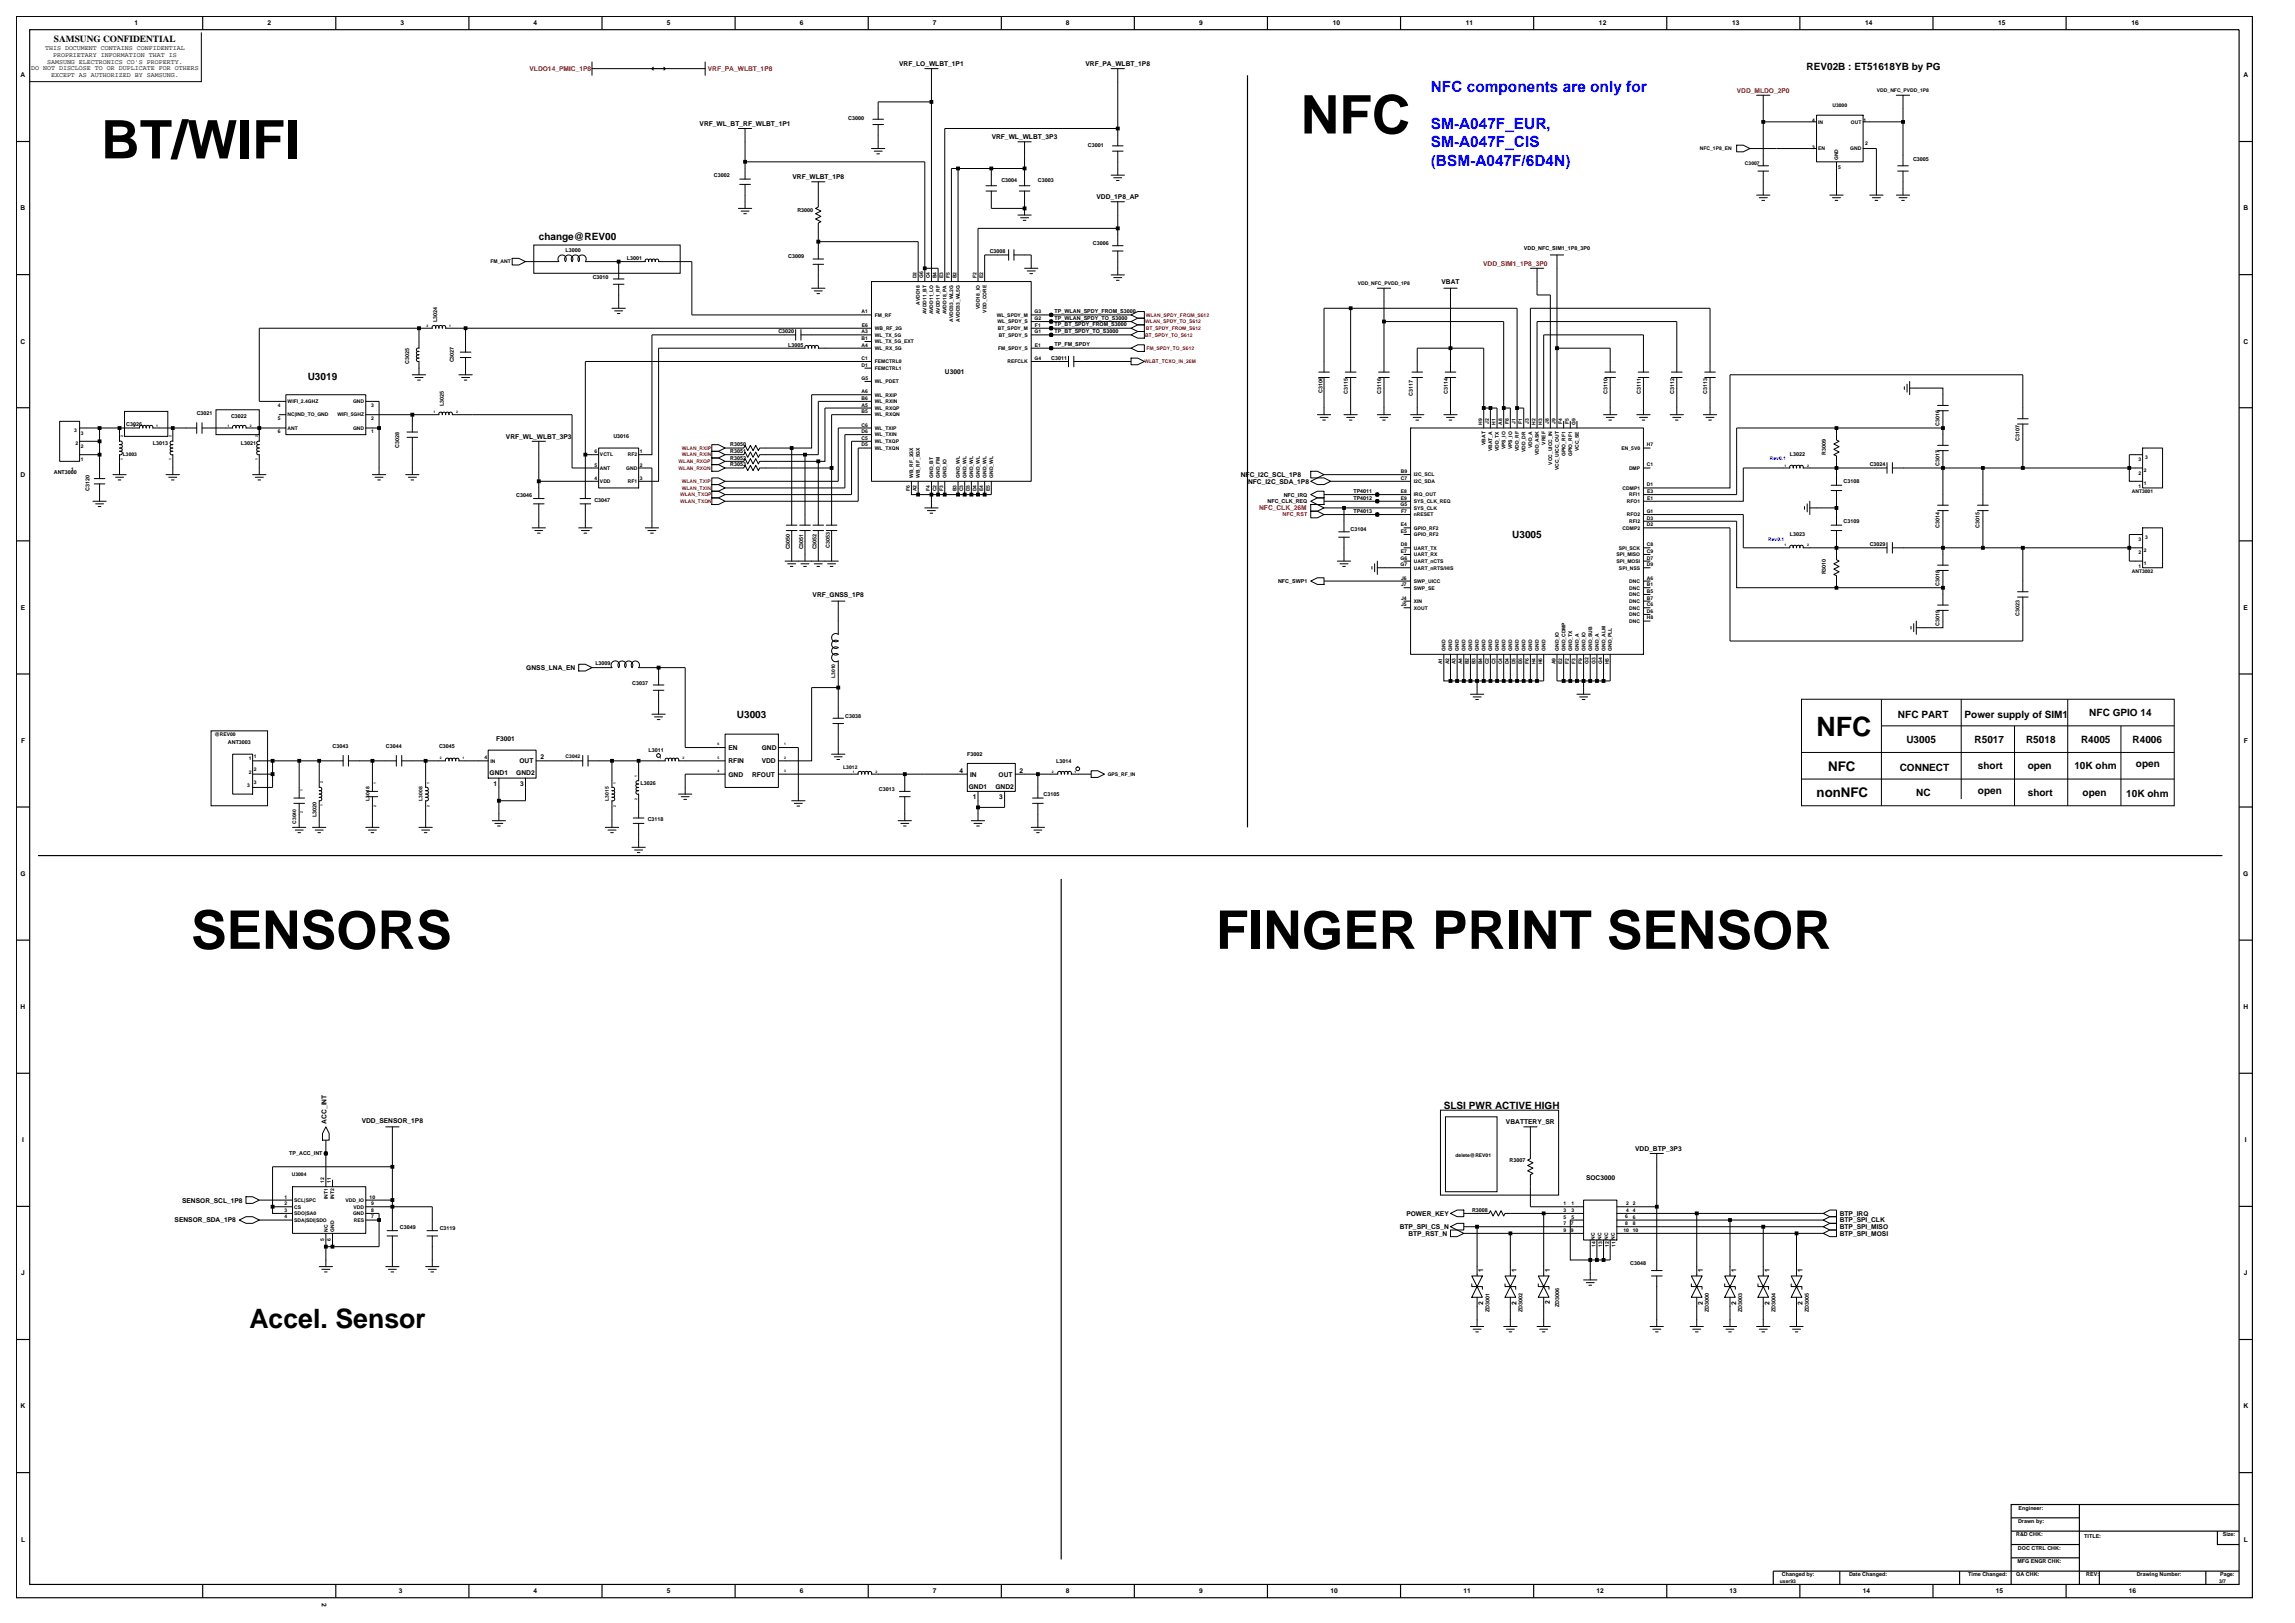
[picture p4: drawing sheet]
<svg xmlns="http://www.w3.org/2000/svg" width="420mm" height="297mm" viewBox="0 0 420 297" stroke-linecap="round" stroke-linejoin="round" font-family="sans-serif">
<defs><g id="words">
<g font-size="9.8">
<text x="18.5" y="29">BT/WIFI</text>
<text x="238.1" y="24.4">NFC</text>
<text x="35" y="173.6">SENSORS</text>
<text x="222.5" y="173.6">FINGER PRINT SENSOR</text>
</g>
<g font-size="4.9">
<text x="332.4" y="134.7">NFC</text>
<text x="45.6" y="243">Accel. Sensor</text>
</g>
<g font-size="2.8" fill="#00f">
<text x="261.9" y="16.8">NFC components are only for</text>
<text x="261.9" y="23.6">SM-A047F_EUR,</text>
<text x="261.9" y="26.9">SM-A047F_CIS</text>
<text x="261.9" y="30.3">(BSM-A047F/6D4N)</text>
</g>
<g font-size="2.4">
<text x="334.6" y="141">NFC</text>
<text x="332.4" y="145.9">nonNFC</text>
</g>
<g font-size="1.8">
<text x="330.6" y="12.9">REV02B : ET51618YB by PG</text>
<text x="98.6" y="43.9">change@REV00</text>
<text x="56.3" y="69.5">U3019</text>
<text x="276.8" y="98.5">U3005</text>
<text x="134.9" y="131.3">U3003</text>
<text x="347.3" y="131.3">NFC PART</text>
<text x="359.5" y="131.3">Power supply of SIM1</text>
<text x="382.4" y="131">NFC GPIO 14</text>
<text x="348.9" y="135.9">U3005</text>
<text x="361.4" y="135.9">R5017</text>
<text x="370.8" y="135.9">R5018</text>
<text x="380.8" y="135.9">R4005</text>
<text x="390.3" y="135.9">R4006</text>
<text x="347.7" y="141">CONNECT</text>
<text x="362" y="140.7">short</text>
<text x="371.1" y="140.7">open</text>
<text x="379.6" y="140.7">10K ohm</text>
<text x="390.9" y="140.4">open</text>
<text x="350.7" y="145.6">NC</text>
<text x="362" y="145.3">open</text>
<text x="371.1" y="145.6">short</text>
<text x="381.1" y="145.6">open</text>
<text x="389.1" y="145.9">10K ohm</text>
<text x="264.2" y="202.8">SLSI PWR ACTIVE HIGH</text>
</g>
<text font-size="1.7" x="9.9" y="7.7">SAMSUNG CONFIDENTIAL</text>
<g font-size="1.2">
<text x="24.6" y="4.7">1</text>
<text x="48.9" y="4.7">2</text>
<text x="73.3" y="4.7">3</text>
<text x="97.6" y="4.7">4</text>
<text x="122" y="4.7">5</text>
<text x="146.4" y="4.7">6</text>
<text x="170.7" y="4.7">7</text>
<text x="195.1" y="4.7">8</text>
<text x="219.4" y="4.7">9</text>
<text x="243.9" y="4.7">10</text>
<text x="268.3" y="4.7">11</text>
<text x="292.6" y="4.7">12</text>
<text x="317" y="4.7">13</text>
<text x="341.3" y="4.7">14</text>
<text x="365.7" y="4.7">15</text>
<text x="390.1" y="4.7">16</text>
<text x="8.2" y="9.2">THIS DOCUMENT CONTAINS CONFIDENTIAL</text>
<text x="8.6" y="11.6">SAMSUNG ELECTRONICS CO'S PROPERTY.</text>
<text x="9.7" y="10.4">PROPRIETARY INFORMATION THAT IS</text>
<text x="3.8" y="14.2">A</text>
<text x="5.7" y="12.8">DO NOT DISCLOSE TO OR DUPLICATE FOR OTHERS</text>
<text x="9.3" y="14.1">EXCEPT AS AUTHORIZED BY SAMSUNG.</text>
<text x="164.5" y="12.1">VRF_LO_WLBT_1P1</text>
<text x="198.6" y="12.1">VRF_PA_WLBT_1P8</text>
<text x="410.5" y="14.2">A</text>
<text x="128" y="23">VRF_WL_BT_RF_WLBT_1P1</text>
<text x="181.5" y="25.5">VRF_WL_WLBT_3P3</text>
<text x="145" y="32.8">VRF_WLBT_1P8</text>
<text x="3.8" y="38.5">B</text>
<text x="200.7" y="36.4">VDD_1P8_AP</text>
<text x="410.5" y="38.5">B</text>
<text x="263.8" y="52">VBAT</text>
<text x="3.8" y="62.9">C</text>
<text x="410.5" y="62.9">C</text>
<text x="172.9" y="68.4">U3001</text>
<text x="92.6" y="80.3">VRF_WL_WLBT_3P3</text>
<text x="3.8" y="87.2">D</text>
<text x="227.1" y="87.3">NFC_I2C_SCL_1P8</text>
<text x="228.4" y="88.5">NFC_I2C_SDA_1P8</text>
<text x="3.8" y="111.6">E</text>
<text x="148.7" y="109.2">VRF_GNSS_1P8</text>
<text x="410.6" y="111.6">E</text>
<text x="96.3" y="122.6">GNSS_LNA_EN</text>
<text x="3.8" y="135.9">F</text>
<text x="90.8" y="135.6">F3001</text>
<text x="133.3" y="137.2">EN</text>
<text x="139.4" y="137.2">GND</text>
<text x="410.6" y="135.9">F</text>
<text x="89.6" y="141.9">GND1</text>
<text x="90.3" y="143.8">1</text>
<text x="94.5" y="141.9">GND2</text>
<text x="95.1" y="139.7">OUT</text>
<text x="95.2" y="143.8">3</text>
<text x="98.9" y="139">2</text>
<text x="133.3" y="142.1">GND</text>
<text x="133.3" y="139.7">RFIN</text>
<text x="137.6" y="142.1">RFOUT</text>
<text x="139.4" y="139.7">VDD</text>
<text x="175.6" y="141.4">4</text>
<text x="177.5" y="142.1">IN</text>
<text x="182.7" y="142.1">OUT</text>
<text x="186.6" y="141.4">2</text>
<text x="177.3" y="144.3">GND1</text>
<text x="178" y="146.3">1</text>
<text x="182.2" y="144.3">GND2</text>
<text x="182.9" y="146.3">3</text>
<text x="3.7" y="160.3">G</text>
<text x="410.5" y="160.3">G</text>
<text x="3.8" y="184.7">H</text>
<text x="410.5" y="184.7">H</text>
<text x="4" y="209">I</text>
<text x="59.8" y="205.6" transform="rotate(-90 59.8 205.6)">ACC_INT</text>
<text x="66.2" y="205.4">VDD_SENSOR_1P8</text>
<text x="275.6" y="205.7">VBATTERY_SR</text>
<text x="410.8" y="209">I</text>
<text x="290.2" y="215.9">SOC3000</text>
<text x="299.3" y="210.6">VDD_BTP_3P3</text>
<text x="33.3" y="220">SENSOR_SCL_1P8</text>
<text x="32" y="223.7">SENSOR_SDA_1P8</text>
<text x="256.2" y="224.9">BTP_SPI_CS_N</text>
<text x="257.4" y="222.5">POWER_KEY</text>
<text x="257.7" y="226.1">BTP_RST_N</text>
<text x="336.7" y="226.1">BTP_SPI_MOSI</text>
<text x="336.7" y="224.9">BTP_SPI_MISO</text>
<text x="336.7" y="223.7">BTP_SPI_CLK</text>
<text x="336.7" y="222.5">BTP_IRQ</text>
<text x="3.9" y="233.4">J</text>
<text x="271.4" y="232.7" transform="rotate(-90 271.4 232.7)">1</text>
<text x="277.5" y="232.7" transform="rotate(-90 277.5 232.7)">1</text>
<text x="283.6" y="232.7" transform="rotate(-90 283.6 232.7)">1</text>
<text x="311.6" y="232.7" transform="rotate(-90 311.6 232.7)">1</text>
<text x="317.7" y="232.7" transform="rotate(-90 317.7 232.7)">1</text>
<text x="323.8" y="232.7" transform="rotate(-90 323.8 232.7)">1</text>
<text x="329.9" y="232.7" transform="rotate(-90 329.9 232.7)">1</text>
<text x="410.6" y="233.4">J</text>
<text x="271.4" y="238.8" transform="rotate(-90 271.4 238.8)">2</text>
<text x="277.5" y="238.8" transform="rotate(-90 277.5 238.8)">2</text>
<text x="283.6" y="238.5" transform="rotate(-90 283.6 238.5)">2</text>
<text x="311.6" y="238.8" transform="rotate(-90 311.6 238.8)">2</text>
<text x="317.7" y="238.8" transform="rotate(-90 317.7 238.8)">2</text>
<text x="323.8" y="238.8" transform="rotate(-90 323.8 238.8)">2</text>
<text x="329.9" y="238.8" transform="rotate(-90 329.9 238.8)">2</text>
<text x="3.8" y="257.7">K</text>
<text x="410.5" y="257.7">K</text>
<text x="3.8" y="282.1">L</text>
<text x="410.6" y="282.1">L</text>
<text x="58.9" y="293.3" transform="rotate(90 58.9 293.3)">2</text>
<text x="73" y="291.5">3</text>
<text x="97.6" y="291.6">4</text>
<text x="122" y="291.6">5</text>
<text x="146.4" y="291.6">6</text>
<text x="170.7" y="291.6">7</text>
<text x="195.1" y="291.6">8</text>
<text x="219.4" y="291.6">9</text>
<text x="243.5" y="291.6">10</text>
<text x="267.8" y="291.6">11</text>
<text x="292.2" y="291.6">12</text>
<text x="316.5" y="291.6">13</text>
<text x="340.9" y="291.6">14</text>
<text x="365.2" y="291.6">15</text>
<text x="389.6" y="291.6">16</text>
</g>
<g font-size="1.2" fill="#f00">
<text x="96.9" y="13">VLDO14_PMIC_1P8</text>
<text x="129.5" y="13">VRF_PA_WLBT_1P8</text>
<text x="317.9" y="16.9">VDD_MLDO_2P0</text>
<text x="271.4" y="48.6">VDD_SIM1_1P8_3P0</text>
<text x="230.4" y="93.4">NFC_CLK_26M</text>
</g>
<g font-size="1">
<text x="155.2" y="22">C3000</text>
<text x="199.1" y="26.9">C3001</text>
<text x="350.1" y="29.5">C3005</text>
<text x="130.6" y="32.4">C3002</text>
<text x="183.3" y="33.3">C3004</text>
<text x="189.9" y="33.3">C3003</text>
<text x="145.9" y="38.7">R3000</text>
<text x="103.5" y="46.1">L3000</text>
<text x="114.7" y="47.6">L3001</text>
<text x="144.3" y="47.3">C3009</text>
<text x="181.1" y="46.4">C3008</text>
<text x="200" y="44.8">C3006</text>
<text x="278.9" y="45.8">VDD_NFC_SIM1_1P8_3P0</text>
<text x="108.5" y="51">C3010</text>
<text x="80" y="58.9" transform="rotate(-90 80 58.9)">L3024</text>
<text x="193" y="59.7">TP_BT_SPDY_FROM_S3000</text>
<text x="193" y="58.5">TP_WLAN_SPDY_TO_S3000</text>
<text x="193" y="57.3">TP_WLAN_SPDY_FROM_S3000</text>
<text x="142.5" y="61">C3020</text>
<text x="144.3" y="63.4">L3005</text>
<text x="192.4" y="65.8">C3011</text>
<text x="193" y="63.4">TP_FM_SPDY</text>
<text x="193" y="60.9">TP_BT_SPDY_TO_S3000</text>
<text x="74.9" y="66.6" transform="rotate(-90 74.9 66.6)">C3025</text>
<text x="83.1" y="66.3" transform="rotate(-90 83.1 66.3)">C3027</text>
<text x="242" y="71.9" transform="rotate(-90 242 71.9)">C3106</text>
<text x="36" y="75.9">C3021</text>
<text x="42.3" y="76.5">C3022</text>
<text x="81.2" y="74.4" transform="rotate(-90 81.2 74.4)">L3025</text>
<text x="246.7" y="72.1" transform="rotate(-90 246.7 72.1)">C3115</text>
<text x="252.8" y="72.1" transform="rotate(-90 252.8 72.1)">C3116</text>
<text x="258.6" y="72.4" transform="rotate(-90 258.6 72.4)">C3117</text>
<text x="264.9" y="72.1" transform="rotate(-90 264.9 72.1)">C3114</text>
<text x="294.2" y="72.1" transform="rotate(-90 294.2 72.1)">C3110</text>
<text x="300.3" y="72.1" transform="rotate(-90 300.3 72.1)">C3111</text>
<text x="306.4" y="72.1" transform="rotate(-90 306.4 72.1)">C3112</text>
<text x="312.4" y="72.1" transform="rotate(-90 312.4 72.1)">C3113</text>
<text x="23.1" y="78">C3026</text>
<text x="28" y="81.4">L3013</text>
<text x="44.1" y="81.4">L3021</text>
<text x="73" y="82" transform="rotate(-90 73 82)">C3028</text>
<text x="112.3" y="80.2">U3016</text>
<text x="133.6" y="82.9">R3051</text>
<text x="133.6" y="81.7">R3050</text>
<text x="327.6" y="83.4">L3022</text>
<text x="334.1" y="83.2" transform="rotate(-90 334.1 83.2)">R3009</text>
<text x="355" y="78" transform="rotate(-90 355 78)">C3016</text>
<text x="369.6" y="80.8" transform="rotate(-90 369.6 80.8)">C3107</text>
<text x="9.8" y="86.8">ANT3000</text>
<text x="16.4" y="89.8" transform="rotate(-90 16.4 89.8)">C3120</text>
<text x="133.6" y="85.3">R3053</text>
<text x="133.6" y="84.1">R3052</text>
<text x="337.4" y="88.4">C3108</text>
<text x="342.2" y="85.3">C3024</text>
<text x="355" y="85.3" transform="rotate(-90 355 85.3)">C3017</text>
<text x="94.5" y="90.9">C3046</text>
<text x="108.8" y="91.8">C3047</text>
<text x="232" y="92.1">NFC_CLK_REQ</text>
<text x="234.9" y="90.9">NFC_IRQ</text>
<text x="247.7" y="93.9">TP4013</text>
<text x="247.7" y="90.2">TP4011</text>
<text x="247.7" y="91.5">TP4012</text>
<text x="337.4" y="95.7">C3109</text>
<text x="144.6" y="100.5" transform="rotate(-90 144.6 100.5)">C3050</text>
<text x="147" y="100.5" transform="rotate(-90 147 100.5)">C3051</text>
<text x="149.5" y="100.5" transform="rotate(-90 149.5 100.5)">C3052</text>
<text x="151.9" y="100.2" transform="rotate(-90 151.9 100.2)">C3053</text>
<text x="247.2" y="97.2">C3104</text>
<text x="327.6" y="98.1">L3023</text>
<text x="342.2" y="99.9">C3029</text>
<text x="355" y="96.6" transform="rotate(-90 355 96.6)">C3014</text>
<text x="362.3" y="96.6" transform="rotate(-90 362.3 96.6)">C3015</text>
<text x="233.9" y="106.7">NFC_SWP1</text>
<text x="334.1" y="105.1" transform="rotate(-90 334.1 105.1)">R3010</text>
<text x="355" y="107.2" transform="rotate(-90 355 107.2)">C3018</text>
<text x="369.6" y="112.7" transform="rotate(-90 369.6 112.7)">C3023</text>
<text x="355" y="114.5" transform="rotate(-90 355 114.5)">C3019</text>
<text x="109" y="121.6">L3009</text>
<text x="115.7" y="125.3">C3037</text>
<text x="154.7" y="131.4">C3038</text>
<text x="41.7" y="136.2">ANT3003</text>
<text x="60.9" y="136.8">C3043</text>
<text x="70.6" y="136.8">C3044</text>
<text x="80.3" y="136.8">C3045</text>
<text x="118.7" y="137.7">L3011</text>
<text x="117.2" y="143.7">L3026</text>
<text x="177" y="138.4">F3002</text>
<text x="193.3" y="139.6">L3014</text>
<text x="57.9" y="149.6" transform="rotate(-90 57.9 149.6)">L3020</text>
<text x="160.8" y="144.8">C3013</text>
<text x="191" y="145.6">C3105</text>
<text x="118.5" y="150.2">C3118</text>
<text x="52.9" y="211.4">TP_ACC_INT</text>
<text x="276.2" y="212.6">R3007</text>
<text x="269.4" y="221.7">R3008</text>
<text x="73.2" y="224.9">C3049</text>
<text x="80.5" y="225.1">C3119</text>
<text x="298.3" y="231.5">C3048</text>
<text x="285.3" y="239.2" transform="rotate(-90 285.3 239.2)">ZD3006</text>
<text x="272.6" y="240.2" transform="rotate(-90 272.6 240.2)">ZD3001</text>
<text x="278.6" y="240.2" transform="rotate(-90 278.6 240.2)">ZD3002</text>
<text x="312.7" y="240.2" transform="rotate(-90 312.7 240.2)">ZD3000</text>
<text x="318.8" y="240.2" transform="rotate(-90 318.8 240.2)">ZD3003</text>
<text x="324.9" y="240.2" transform="rotate(-90 324.9 240.2)">ZD3004</text>
<text x="331" y="240.2" transform="rotate(-90 331 240.2)">ZD3005</text>
<text x="369" y="281.1">R&amp;D CHK:</text>
<text x="369.3" y="278.7">Drawn by:</text>
<text x="369.4" y="276.3">Engineer:</text>
<text x="381.4" y="281.4">TITLE:</text>
<text x="406.8" y="281.1">Size:</text>
<text x="369.2" y="286">MFG ENGR CHK:</text>
<text x="369.3" y="283.6">DOC CTRL CHK:</text>
<text x="326.1" y="288.5">Changed by:</text>
<text x="338.4" y="288.5">Date Changed:</text>
<text x="360.2" y="288.5">Time Changed:</text>
<text x="369" y="288.5">QA CHK:</text>
<text x="381.8" y="288.5">REV:</text>
<text x="391" y="288.5">Drawing Number:</text>
<text x="406.3" y="288.5">Page:</text>
</g>
<text font-size="1" fill="#f00" x="234.7" y="94.5">NFC_RST</text>
<g font-size=".9">
<text x="343.5" y="16.8">VDD_NFC_PVDD_1P8</text>
<text x="331.6" y="22.3">4</text>
<text x="332.7" y="22.6">IN</text>
<text x="335.3" y="19.6">U3000</text>
<text x="338.7" y="22.6">OUT</text>
<text x="341" y="22.3">1</text>
<text x="311.1" y="27.5">NFC_1P8_EN</text>
<text x="331.6" y="27.2">3</text>
<text x="332.7" y="27.5">EN</text>
<text x="336.4" y="29.3" transform="rotate(-90 336.4 29.3)">GND</text>
<text x="338.6" y="27.5">GND</text>
<text x="341.4" y="26.6">2</text>
<text x="319.3" y="30.2">C3007</text>
<text x="336.4" y="30.8">5</text>
<text x="89.8" y="48.2">FM_ANT</text>
<text x="167.7" y="50.9" transform="rotate(-90 167.7 50.9)">D2</text>
<text x="169" y="50.9" transform="rotate(-90 169 50.9)">G6</text>
<text x="170.2" y="50.9" transform="rotate(-90 170.2 50.9)">C4</text>
<text x="171.4" y="50.9" transform="rotate(-90 171.4 50.9)">B4</text>
<text x="172.6" y="50.9" transform="rotate(-90 172.6 50.9)">E3</text>
<text x="173.8" y="50.8" transform="rotate(-90 173.8 50.8)">F5</text>
<text x="175" y="50.9" transform="rotate(-90 175 50.9)">B2</text>
<text x="178.7" y="50.8" transform="rotate(-90 178.7 50.8)">F2</text>
<text x="179.9" y="50.9" transform="rotate(-90 179.9 50.9)">E2</text>
<text x="248.5" y="52.2">VDD_NFC_PVDD_1P8</text>
<text x="157.7" y="57.3">A1</text>
<text x="157.7" y="59.8">E6</text>
<text x="160.1" y="58">FM_RF</text>
<text x="168.4" y="55.8" transform="rotate(-90 168.4 55.8)">AVDD18</text>
<text x="169.6" y="57.5" transform="rotate(-90 169.6 57.5)">AVDD11_BT</text>
<text x="170.8" y="57.5" transform="rotate(-90 170.8 57.5)">AVDD11_LO</text>
<text x="172" y="57.5" transform="rotate(-90 172 57.5)">AVDD11_RF</text>
<text x="173.2" y="57.5" transform="rotate(-90 173.2 57.5)">AVDD18_PA</text>
<text x="174.4" y="58.9" transform="rotate(-90 174.4 58.9)">AVDD33_WL2G</text>
<text x="175.7" y="58.9" transform="rotate(-90 175.7 58.9)">AVDD33_WL5G</text>
<text x="179.3" y="56.6" transform="rotate(-90 179.3 56.6)">VDD18_IO</text>
<text x="180.5" y="57.2" transform="rotate(-90 180.5 57.2)">VDD_CORE</text>
<text x="182.4" y="58">WL_SPDY_M</text>
<text x="182.6" y="59.2">WL_SPDY_S</text>
<text x="189.3" y="58.6">G2</text>
<text x="189.3" y="57.3">G3</text>
<text x="189.4" y="59.8">F1</text>
<text x="157.7" y="65.9">C1</text>
<text x="157.7" y="61">A3</text>
<text x="157.7" y="63.4">A4</text>
<text x="157.7" y="62.2">B1</text>
<text x="160.1" y="60.4">WB_RF_2G</text>
<text x="160.1" y="61.6">WL_TX_5G</text>
<text x="160.1" y="64">WL_RX_5G</text>
<text x="160.1" y="62.8">WL_TX_5G_EXT</text>
<text x="182.6" y="60.4">BT_SPDY_M</text>
<text x="182.7" y="64">FM_SPDY_S</text>
<text x="182.8" y="61.6">BT_SPDY_S</text>
<text x="189.3" y="61">G1</text>
<text x="189.3" y="65.9">G4</text>
<text x="189.4" y="63.4">E1</text>
<text x="157.7" y="69.5">G5</text>
<text x="157.7" y="67.1">D1</text>
<text x="157.7" y="72">A6</text>
<text x="160.1" y="70.1">WL_PDET</text>
<text x="160.1" y="67.7">FEMCTRL1</text>
<text x="160.1" y="66.5">FEMCTRL0</text>
<text x="184.4" y="66.5">REFCLK</text>
<text x="50.8" y="74.4">4</text>
<text x="50.8" y="76.8">5</text>
<text x="52.6" y="73.8">WIFI_2.4GHZ</text>
<text x="52.6" y="76.2">NC|IND_TO_GND</text>
<text x="61.7" y="76.2">WIFI_5GHZ</text>
<text x="64.6" y="73.8">GND</text>
<text x="67.9" y="76.8">2</text>
<text x="67.9" y="74.4">3</text>
<text x="157.7" y="75.6">B5</text>
<text x="157.7" y="73.2">B6</text>
<text x="157.7" y="74.4">A5</text>
<text x="160.1" y="76.2">WL_RXQN</text>
<text x="160.1" y="73.8">WL_RXIN</text>
<text x="160.1" y="75">WL_RXQP</text>
<text x="160.1" y="72.6">WL_RXIP</text>
<text x="271.3" y="77.7" transform="rotate(-90 271.3 77.7)">H9</text>
<text x="272.5" y="77.6" transform="rotate(-90 272.5 77.6)">J2</text>
<text x="273.7" y="77.7" transform="rotate(-90 273.7 77.7)">H1</text>
<text x="274.9" y="77.7" transform="rotate(-90 274.9 77.7)">A8</text>
<text x="276.1" y="77.6" transform="rotate(-90 276.1 77.6)">F8</text>
<text x="277.3" y="77.6" transform="rotate(-90 277.3 77.6)">J1</text>
<text x="278.6" y="77.6" transform="rotate(-90 278.6 77.6)">F1</text>
<text x="279.8" y="77.6" transform="rotate(-90 279.8 77.6)">J3</text>
<text x="281" y="77.7" transform="rotate(-90 281 77.7)">H2</text>
<text x="282.2" y="77.7" transform="rotate(-90 282.2 77.7)">H3</text>
<text x="283.4" y="77.6" transform="rotate(-90 283.4 77.6)">J8</text>
<text x="284.7" y="77.6" transform="rotate(-90 284.7 77.6)">J9</text>
<text x="285.9" y="77.6" transform="rotate(-90 285.9 77.6)">F4</text>
<text x="287.1" y="77.6" transform="rotate(-90 287.1 77.6)">F5</text>
<text x="288.3" y="77.7" transform="rotate(-90 288.3 77.7)">G9</text>
<text x="13.6" y="79.1">3</text>
<text x="13.8" y="81.5">2</text>
<text x="14.8" y="82">2</text>
<text x="14.8" y="79.5">3</text>
<text x="22.5" y="83.5">L3003</text>
<text x="50.8" y="79.3">6</text>
<text x="52.6" y="78.6">ANT</text>
<text x="64.6" y="78.6">GND</text>
<text x="67.9" y="79.3">1</text>
<text x="108.8" y="83">6</text>
<text x="109.8" y="83.5">VCTL</text>
<text x="114.9" y="83.5">RF2</text>
<text x="117.1" y="83">1</text>
<text x="157.7" y="81.7">D5</text>
<text x="157.7" y="79.3">D6</text>
<text x="157.7" y="80.5">C5</text>
<text x="157.7" y="78">C6</text>
<text x="160.1" y="82.3">WL_TXQN</text>
<text x="160.1" y="79.9">WL_TXIN</text>
<text x="160.1" y="81.1">WL_TXQP</text>
<text x="160.1" y="78.6">WL_TXIP</text>
<text x="271.9" y="81.4" transform="rotate(-90 271.9 81.4)">VBAT</text>
<text x="273.1" y="82.6" transform="rotate(-90 273.1 82.6)">VBAT_A</text>
<text x="274.3" y="82.6" transform="rotate(-90 274.3 82.6)">VDD_TX</text>
<text x="275.5" y="82.2" transform="rotate(-90 275.5 82.2)">VPS_IO</text>
<text x="276.7" y="82.2" transform="rotate(-90 276.7 82.2)">VPS_IO</text>
<text x="278" y="82.6" transform="rotate(-90 278 82.6)">VDD_RF</text>
<text x="279.2" y="82.7" transform="rotate(-90 279.2 82.7)">VDD_DR</text>
<text x="280.4" y="82" transform="rotate(-90 280.4 82)">VDD_A</text>
<text x="281.6" y="83.3" transform="rotate(-90 281.6 83.3)">VDD_ASK</text>
<text x="282.8" y="81.4" transform="rotate(-90 282.8 81.4)">VREF</text>
<text x="286.5" y="83.5" transform="rotate(-90 286.5 83.5)">GPIO_RF1</text>
<text x="287.7" y="83.5" transform="rotate(-90 287.7 83.5)">GPIO_RF1</text>
<text x="288.9" y="82.6" transform="rotate(-90 288.9 82.6)">VCC_SE</text>
<text x="296.7" y="82.3">EN_5V0</text>
<text x="301.4" y="81.7">H7</text>
<text x="392.6" y="83.9">3</text>
<text x="13.1" y="86.2">1</text>
<text x="14.8" y="84.4">1</text>
<text x="108.8" y="87.8">4</text>
<text x="108.8" y="85.4">5</text>
<text x="109.8" y="88.4">VDD</text>
<text x="109.8" y="86">ANT</text>
<text x="114.6" y="86">GND</text>
<text x="114.9" y="88.4">RF1</text>
<text x="117.1" y="85.4">2</text>
<text x="117.1" y="87.8">3</text>
<text x="166.5" y="89.8" transform="rotate(-90 166.5 89.8)">F6</text>
<text x="167.1" y="87.5" transform="rotate(-90 167.1 87.5)">WB_RF_2GX</text>
<text x="167.7" y="89.9" transform="rotate(-90 167.7 89.9)">A2</text>
<text x="168.4" y="87.5" transform="rotate(-90 168.4 87.5)">WB_RF_5GX</text>
<text x="170.2" y="89.8" transform="rotate(-90 170.2 89.8)">F4</text>
<text x="170.8" y="87.5" transform="rotate(-90 170.8 87.5)">GND_BT</text>
<text x="171.4" y="89.9" transform="rotate(-90 171.4 89.9)">C2</text>
<text x="172" y="87.5" transform="rotate(-90 172 87.5)">GND_FM</text>
<text x="172.6" y="89.8" transform="rotate(-90 172.6 89.8)">F3</text>
<text x="173.2" y="87.5" transform="rotate(-90 173.2 87.5)">GND_IO</text>
<text x="175" y="89.9" transform="rotate(-90 175 89.9)">B3</text>
<text x="175.7" y="87.5" transform="rotate(-90 175.7 87.5)">GND_WL</text>
<text x="176.3" y="89.9" transform="rotate(-90 176.3 89.9)">C3</text>
<text x="176.9" y="87.5" transform="rotate(-90 176.9 87.5)">GND_WL</text>
<text x="177.5" y="89.9" transform="rotate(-90 177.5 89.9)">D3</text>
<text x="178.1" y="87.5" transform="rotate(-90 178.1 87.5)">GND_WL</text>
<text x="178.7" y="89.9" transform="rotate(-90 178.7 89.9)">D4</text>
<text x="179.3" y="87.5" transform="rotate(-90 179.3 87.5)">GND_WL</text>
<text x="179.9" y="89.8" transform="rotate(-90 179.9 89.8)">E4</text>
<text x="180.5" y="87.5" transform="rotate(-90 180.5 87.5)">GND_WL</text>
<text x="181.1" y="89.8" transform="rotate(-90 181.1 89.8)">E5</text>
<text x="181.7" y="87.5" transform="rotate(-90 181.7 87.5)">GND_WL</text>
<text x="256.3" y="87.8">C7</text>
<text x="256.3" y="86.6">B9</text>
<text x="258.7" y="88.4">I2C_SDA</text>
<text x="258.7" y="87.2">I2C_SCL</text>
<text x="284.1" y="85" transform="rotate(-90 284.1 85)">VCC_UICC_IN</text>
<text x="285.3" y="86.1" transform="rotate(-90 285.3 86.1)">VCC_UICC_OUT</text>
<text x="297" y="89.6">CDMP1</text>
<text x="298.1" y="86">DMP</text>
<text x="301.4" y="89">D1</text>
<text x="301.4" y="85.3">C1</text>
<text x="391.4" y="89.3">1</text>
<text x="391.4" y="86.9">2</text>
<text x="391.4" y="84.4">3</text>
<text x="392.3" y="88.8">1</text>
<text x="392.3" y="86.4">2</text>
<text x="256.3" y="92.7">G5</text>
<text x="256.4" y="91.4">E9</text>
<text x="256.4" y="90.2">E8</text>
<text x="256.4" y="93.9">F7</text>
<text x="258.7" y="93.3">SYS_CLK</text>
<text x="258.7" y="92.1">SYS_CLK_REQ</text>
<text x="258.7" y="94.5">nRESET</text>
<text x="258.7" y="90.8">IRQ_OUT</text>
<text x="297.7" y="94.5">RFO2</text>
<text x="297.7" y="92.1">RFO1</text>
<text x="298.2" y="90.8">RFI1</text>
<text x="298.2" y="95.7">RFI2</text>
<text x="301.4" y="93.9">G1</text>
<text x="301.4" y="95.1">D3</text>
<text x="301.4" y="90.2">E3</text>
<text x="301.4" y="91.4">E1</text>
<text x="390.1" y="90.2">ANT3001</text>
<text x="256.3" y="100">D8</text>
<text x="256.4" y="96.3">E4</text>
<text x="256.4" y="97.5">E5</text>
<text x="256.4" y="101.2">E7</text>
<text x="258.7" y="96.9">GPIO_RF2</text>
<text x="258.7" y="98.1">GPIO_RF2</text>
<text x="258.7" y="101.8">UART_RX</text>
<text x="258.7" y="100.6">UART_TX</text>
<text x="295.8" y="101.8">SPI_MISO</text>
<text x="296.2" y="100.6">SPI_SCK</text>
<text x="297" y="96.9">CDMP2</text>
<text x="301.4" y="96.3">D2</text>
<text x="301.4" y="100">C8</text>
<text x="301.4" y="101.2">C9</text>
<text x="391.4" y="99">3</text>
<text x="391.4" y="101.5">2</text>
<text x="392.3" y="101">2</text>
<text x="392.6" y="98.5">3</text>
<text x="256.3" y="103.6">G7</text>
<text x="256.3" y="102.4">G6</text>
<text x="256.4" y="106.1">J6</text>
<text x="256.4" y="107.3">J7</text>
<text x="258.7" y="106.7">SWP_UICC</text>
<text x="258.7" y="107.9">SWP_SE</text>
<text x="258.7" y="104.2">UART_nRTS/HIS</text>
<text x="258.7" y="103">UART_nCTS</text>
<text x="295.8" y="103">SPI_MOSI</text>
<text x="296.3" y="104.2">SPI_NSS</text>
<text x="298.2" y="107.9">DNC</text>
<text x="298.2" y="106.7">DNC</text>
<text x="301.4" y="102.4">D7</text>
<text x="301.4" y="103.6">D9</text>
<text x="301.4" y="107.3">B1</text>
<text x="301.4" y="106.1">A6</text>
<text x="390.1" y="104.8">ANT3002</text>
<text x="391.4" y="103.9">1</text>
<text x="392.3" y="103.4">1</text>
<text x="256.4" y="109.7">J4</text>
<text x="256.4" y="110.9">J5</text>
<text x="258.7" y="110.3">XIN</text>
<text x="258.7" y="111.5">XOUT</text>
<text x="298.2" y="114">DNC</text>
<text x="298.2" y="112.8">DNC</text>
<text x="298.2" y="111.5">DNC</text>
<text x="298.2" y="109.1">DNC</text>
<text x="298.2" y="110.3">DNC</text>
<text x="301.4" y="113.4">H8</text>
<text x="301.4" y="112.1">D6</text>
<text x="301.4" y="110.9">C6</text>
<text x="301.4" y="108.5">B5</text>
<text x="301.4" y="109.7">B7</text>
<text x="264.6" y="119.1" transform="rotate(-90 264.6 119.1)">GND</text>
<text x="265.8" y="119.1" transform="rotate(-90 265.8 119.1)">GND</text>
<text x="267" y="119.1" transform="rotate(-90 267 119.1)">GND</text>
<text x="268.2" y="119.1" transform="rotate(-90 268.2 119.1)">GND</text>
<text x="269.4" y="119.1" transform="rotate(-90 269.4 119.1)">GND</text>
<text x="270.6" y="119.1" transform="rotate(-90 270.6 119.1)">GND</text>
<text x="271.9" y="119.1" transform="rotate(-90 271.9 119.1)">GND</text>
<text x="273.1" y="119.1" transform="rotate(-90 273.1 119.1)">GND</text>
<text x="274.3" y="119.1" transform="rotate(-90 274.3 119.1)">GND</text>
<text x="275.5" y="119.1" transform="rotate(-90 275.5 119.1)">GND</text>
<text x="276.7" y="119.1" transform="rotate(-90 276.7 119.1)">GND</text>
<text x="278" y="119.1" transform="rotate(-90 278 119.1)">GND</text>
<text x="279.2" y="119.1" transform="rotate(-90 279.2 119.1)">GND</text>
<text x="280.4" y="119.1" transform="rotate(-90 280.4 119.1)">GND</text>
<text x="281.6" y="119.1" transform="rotate(-90 281.6 119.1)">GND</text>
<text x="282.8" y="119.1" transform="rotate(-90 282.8 119.1)">GND</text>
<text x="285.3" y="119.1" transform="rotate(-90 285.3 119.1)">GND_IO</text>
<text x="286.5" y="119.1" transform="rotate(-90 286.5 119.1)">GND_CDMP</text>
<text x="287.7" y="119.1" transform="rotate(-90 287.7 119.1)">GND_TX</text>
<text x="288.9" y="119.1" transform="rotate(-90 288.9 119.1)">GND_A</text>
<text x="290.1" y="119.1" transform="rotate(-90 290.1 119.1)">GND_IO</text>
<text x="291.4" y="119.1" transform="rotate(-90 291.4 119.1)">GND_SUB</text>
<text x="292.6" y="119.1" transform="rotate(-90 292.6 119.1)">GND_A</text>
<text x="293.8" y="119.1" transform="rotate(-90 293.8 119.1)">GND_ALM</text>
<text x="295" y="119.1" transform="rotate(-90 295 119.1)">GND_PLL</text>
<text x="152.8" y="124.1" transform="rotate(-90 152.8 124.1)">L3010</text>
<text x="263.9" y="121.5" transform="rotate(-90 263.9 121.5)">A1</text>
<text x="265.2" y="121.5" transform="rotate(-90 265.2 121.5)">A2</text>
<text x="266.4" y="121.5" transform="rotate(-90 266.4 121.5)">A3</text>
<text x="267.6" y="121.5" transform="rotate(-90 267.6 121.5)">A4</text>
<text x="268.8" y="121.5" transform="rotate(-90 268.8 121.5)">B2</text>
<text x="270" y="121.5" transform="rotate(-90 270 121.5)">B3</text>
<text x="271.3" y="121.5" transform="rotate(-90 271.3 121.5)">B4</text>
<text x="272.5" y="121.5" transform="rotate(-90 272.5 121.5)">C2</text>
<text x="273.7" y="121.5" transform="rotate(-90 273.7 121.5)">C3</text>
<text x="274.9" y="121.5" transform="rotate(-90 274.9 121.5)">C4</text>
<text x="276.1" y="121.5" transform="rotate(-90 276.1 121.5)">D4</text>
<text x="277.3" y="121.5" transform="rotate(-90 277.3 121.5)">D5</text>
<text x="278.6" y="121.5" transform="rotate(-90 278.6 121.5)">E6</text>
<text x="279.8" y="121.5" transform="rotate(-90 279.8 121.5)">F6</text>
<text x="281" y="121.5" transform="rotate(-90 281 121.5)">H4</text>
<text x="282.2" y="121.5" transform="rotate(-90 282.2 121.5)">H6</text>
<text x="284.7" y="121.5" transform="rotate(-90 284.7 121.5)">A9</text>
<text x="285.9" y="121.5" transform="rotate(-90 285.9 121.5)">E2</text>
<text x="287.1" y="121.5" transform="rotate(-90 287.1 121.5)">F2</text>
<text x="288.3" y="121.5" transform="rotate(-90 288.3 121.5)">F3</text>
<text x="289.5" y="121.5" transform="rotate(-90 289.5 121.5)">F9</text>
<text x="290.7" y="121.6" transform="rotate(-90 290.7 121.6)">G2</text>
<text x="292" y="121.6" transform="rotate(-90 292 121.6)">G3</text>
<text x="293.2" y="121.6" transform="rotate(-90 293.2 121.6)">G4</text>
<text x="294.4" y="121.5" transform="rotate(-90 294.4 121.5)">H5</text>
<text x="39.2" y="134.7">@REV00</text>
<text x="45.5" y="139.1">1</text>
<text x="45.5" y="141.6">2</text>
<text x="46.5" y="138.7">1</text>
<text x="46.5" y="141.1">2</text>
<text x="46.5" y="143.5">3</text>
<text x="88.7" y="138.9">4</text>
<text x="89.8" y="139.6">IN</text>
<text x="103.5" y="138.7">C3042</text>
<text x="154.3" y="140.7">L3012</text>
<text x="202.7" y="142">GPS_RF_IN</text>
<text x="45.3" y="144">3</text>
<text x="67.6" y="146.5" transform="rotate(-90 67.6 146.5)">L3018</text>
<text x="77.3" y="146.5" transform="rotate(-90 77.3 146.5)">L3008</text>
<text x="111.4" y="146.5" transform="rotate(-90 111.4 146.5)">L3015</text>
<text x="54.2" y="150.7" transform="rotate(-90 54.2 150.7)">C3040</text>
<text x="53.4" y="215.2">U3004</text>
<text x="266.4" y="211.7">delete@REV01</text>
<text x="52.1" y="219.3">1</text>
<text x="52.1" y="220.5">2</text>
<text x="52.1" y="221.8">3</text>
<text x="53.9" y="219.9">SCL|SPC</text>
<text x="53.9" y="221.2">CS</text>
<text x="59.3" y="216.4" transform="rotate(-90 59.3 216.4)">12</text>
<text x="60" y="219.5" transform="rotate(-90 60 219.5)">INT1</text>
<text x="60.6" y="216.4" transform="rotate(-90 60.6 216.4)">11</text>
<text x="61.2" y="219.5" transform="rotate(-90 61.2 219.5)">INT2</text>
<text x="63.2" y="219.9">VDD_IO</text>
<text x="64.7" y="221.2">VDD</text>
<text x="67.6" y="219.3">10</text>
<text x="67.9" y="221.8">8</text>
<text x="67.9" y="220.5">9</text>
<text x="286.1" y="220.6">1</text>
<text x="286.1" y="221.8">3</text>
<text x="287.6" y="220.6">1</text>
<text x="287.6" y="221.8">3</text>
<text x="297.6" y="220.6">2</text>
<text x="297.6" y="221.8">4</text>
<text x="298.8" y="220.6">2</text>
<text x="298.8" y="221.8">4</text>
<text x="52.1" y="223">4</text>
<text x="53.9" y="223.6">SDA|SDI|SDO</text>
<text x="53.9" y="222.4">SDO|SA0</text>
<text x="59.3" y="227.2" transform="rotate(-90 59.3 227.2)">5</text>
<text x="60" y="225.4" transform="rotate(-90 60 225.4)">NC</text>
<text x="60.6" y="227.2" transform="rotate(-90 60.6 227.2)">6</text>
<text x="61.2" y="225.4" transform="rotate(-90 61.2 225.4)">GND</text>
<text x="64.6" y="222.4">GND</text>
<text x="64.8" y="223.6">RES</text>
<text x="67.9" y="223">7</text>
<text x="286.1" y="223">5</text>
<text x="286.1" y="224.2">7</text>
<text x="286.1" y="225.4">9</text>
<text x="287.5" y="224.2">7</text>
<text x="287.5" y="225.4">9</text>
<text x="287.6" y="223">5</text>
<text x="291.9" y="226.9" transform="rotate(-90 291.9 226.9)">NC</text>
<text x="293.1" y="226.9" transform="rotate(-90 293.1 226.9)">NC</text>
<text x="294.3" y="226.9" transform="rotate(-90 294.3 226.9)">NC</text>
<text x="295.5" y="226.9" transform="rotate(-90 295.5 226.9)">NC</text>
<text x="297.1" y="225.4">10</text>
<text x="297.4" y="222.9">6</text>
<text x="297.4" y="224.2">8</text>
<text x="298.8" y="223">6</text>
<text x="298.8" y="224.2">8</text>
<text x="298.8" y="225.4">10</text>
<text x="292" y="228.1" transform="rotate(-90 292 228.1)">14</text>
<text x="293.2" y="228.1" transform="rotate(-90 293.2 228.1)">13</text>
<text x="294.4" y="228.1" transform="rotate(-90 294.4 228.1)">12</text>
<text x="295.6" y="228.1" transform="rotate(-90 295.6 228.1)">11</text>
<text x="325.7" y="289.6">user93</text>
<text x="406.1" y="289.6">3/7</text>
</g>
<g font-size=".9" fill="#f00">
<text x="209.6" y="59.2">WLAN_SPDY_TO_S612</text>
<text x="209.7" y="58">WLAN_SPDY_FROM_S612</text>
<text x="209.6" y="61.6">BT_SPDY_TO_S612</text>
<text x="209.7" y="60.4">BT_SPDY_FROM_S612</text>
<text x="209.8" y="64">FM_SPDY_TO_S612</text>
<text x="209.4" y="66.5">WLBT_TCXO_IN_26M</text>
<text x="124.8" y="83.5">WLAN_RXIN</text>
<text x="124.8" y="82.3">WLAN_RXIP</text>
<text x="124.2" y="86">WLAN_RXQN</text>
<text x="124.2" y="84.7">WLAN_RXQP</text>
<text x="124.8" y="88.4">WLAN_TXIP</text>
<text x="124.8" y="89.6">WLAN_TXIN</text>
<text x="124.5" y="90.8">WLAN_TXQP</text>
<text x="124.5" y="92.1">WLAN_TXQN</text>
</g>
<g font-size=".9" fill="#00f">
<text x="323.9" y="84.1">Rev0.1</text>
<text x="323.6" y="99">Rev0.1</text>
</g>
<g font-size=".6">
<text x="78" y="59.8">2</text>
<text x="82.2" y="59.8">1</text>
<text x="79.4" y="75.6">1</text>
<text x="83.5" y="75.6">2</text>
<text x="22.6" y="80" transform="rotate(-90 22.6 80)">2</text>
<text x="24.5" y="78.1">2</text>
<text x="28.6" y="78.1">1</text>
<text x="31.4" y="80" transform="rotate(-90 31.4 80)">2</text>
<text x="41.6" y="78.1">1</text>
<text x="45.7" y="78.1">2</text>
<text x="47.2" y="80" transform="rotate(-90 47.2 80)">2</text>
<text x="22.6" y="84.2" transform="rotate(-90 22.6 84.2)">1</text>
<text x="31.4" y="84.2" transform="rotate(-90 31.4 84.2)">1</text>
<text x="47.2" y="84.2" transform="rotate(-90 47.2 84.2)">1</text>
<text x="326.6" y="85.4">1</text>
<text x="330.7" y="85.4">2</text>
<text x="326.6" y="100">1</text>
<text x="330.7" y="100">2</text>
<text x="131.3" y="136.4">6</text>
<text x="143.5" y="136.4">1</text>
<text x="59.1" y="143.4" transform="rotate(-90 59.1 143.4)">2</text>
<text x="68.8" y="143.5" transform="rotate(-90 68.8 143.5)">1</text>
<text x="78.6" y="143.5" transform="rotate(-90 78.6 143.5)">1</text>
<text x="80.5" y="139">2</text>
<text x="84.6" y="139">1</text>
<text x="112.7" y="143.5" transform="rotate(-90 112.7 143.5)">1</text>
<text x="116.6" y="142.2" transform="rotate(-90 116.6 142.2)">1</text>
<text x="120.8" y="139">1</text>
<text x="124.9" y="139">2</text>
<text x="131.3" y="141.3">4</text>
<text x="131.3" y="138.8">5</text>
<text x="143.5" y="138.8">2</text>
<text x="143.5" y="141.3">3</text>
<text x="156.1" y="141.4">1</text>
<text x="160.2" y="141.4">2</text>
<text x="192.5" y="141.4">2</text>
<text x="196.7" y="141.4">1</text>
<text x="55.4" y="148.8" transform="rotate(-90 55.4 148.8)">2</text>
<text x="55.4" y="144.7" transform="rotate(-90 55.4 144.7)">1</text>
<text x="59.1" y="147.5" transform="rotate(-90 59.1 147.5)">1</text>
<text x="68.8" y="147.6" transform="rotate(-90 68.8 147.6)">2</text>
<text x="78.6" y="147.6" transform="rotate(-90 78.6 147.6)">2</text>
<text x="112.7" y="147.6" transform="rotate(-90 112.7 147.6)">2</text>
<text x="116.6" y="146.4" transform="rotate(-90 116.6 146.4)">2</text>
</g>
</g></defs>
<!-- layer: MFD Layer /idea/tmp/Extended-Print.dk7.lee.sheet3.14.mfd -->
<g fill="none" stroke="#000" stroke-width=".18">
<path d="M36.8 5.9v9h-31.4M108.3 12.6h11M108.3 11.3v2.5M121.7 12.6h7.3M129 11.3v2.5M169.2 12.6h2.5M170.5 12.6v38.9M170.5 18.6h-9.8v3.2M203.3 12.6h2.5M204.6 12.6v14.1M321.5 17.4h2.4M322.7 17.4v12.9"/>
<path d="M347 17.4h2.5M348.3 17.4v12.9M135.1 23.5h2.5M135.1 38.1h2.5M135.4 32.8h1.9M135.4 33.7h1.9M135.6 38.6h1.5M136.1 39.1h.5M136.3 29.6h32.9v21.9M136.3 23.5v9.3M136.3 33.7v4.4M148.5 33.3h2.5"/>
<path d="M149.8 33.3v4.6l-.5 .2 .9 .5-.9 .5 .9 .5-.9 .5 .9 .5-.4 .2v6.6M159.5 27.2h2.4M159.7 22.8h2M159.7 21.8h2M160 27.7h1.4M160.5 28.2h.5M160.7 22.8v4.4M175.3 30.8v20.7M180.4 35h2M180.4 34h2M181.4 30.8v3.2M181.4 35v3.1h6.1"/>
<path d="M186.3 39.4h2.4M186.3 25.9h2.4M186.5 35h2M186.5 34h2M186.8 39.8h1.4M187.5 30.8h-13.4v20.7M187.5 25.9v8.1M187.5 35v4.4M203.3 32h2.5M203.3 36.9h2.5M203.6 27.7h1.9M203.6 26.7h1.9"/>
<path d="M203.8 32.5h1.5M204.3 33h.5M204.6 23.5h-31.7v28M204.6 27.7v4.3M204.6 36.9v8.1M317.8 26.6h1.2l1.3 .6-1.3 .6h-1.2zM320.3 27.2h12.1M321.5 35.7h2.4M321.7 31.3h2M321.7 30.3h2M322 36.2h1.4M322.4 36.7h.5"/>
<path d="M322.7 31.3v4.4M322.7 22.3h9.7M332.4 21.1h8.6v8.5h-8.6zM334.9 35.7h2.4M335.4 36.2h1.4M335.8 36.7h.5M336.1 29.6v6.1M341 22.3h7.3M341 27.2h2.4v8.5M342.2 35.7h2.4M342.7 36.2h1.4M343.1 36.7h.5"/>
<path d="M347 35.7h2.5M347.3 31.3h1.9M347.3 30.3h1.9M347.5 36.2h1.5M348 36.7h.5M348.3 31.3v4.4M93.7 47.3h1.3l1.2 .6-1.2 .6h-1.3zM96.2 47.9h6.1a.76 .76 0 0 1 .1-1 .76 .76 0 0 1 1 0 .76 .76 0 0 1 .1 1 .76 .76 0 0 1 .1-1 .76 .76 0 0 1 1 0 .76 .76 0 0 1 .1 1 .76 .76 0 0 1 .1-1 .76 .76 0 0 1 1 0 .76 .76 0 0 1 .1 1 .76 .76 0 0 1 .1-1 .76 .76 0 0 1 1 0 .76 .76 0 0 1 .1 1h11a.34 .34 0 0 1 .3-.5 .34 .34 0 0 1 .3 .5M97.7 44.8h26.8v5.2h-26.8zM112 56.4h2.4M112.2 52h2M112.2 51h2"/>
<path d="M112.5 56.9h1.4M113 57.4h.5M113.2 47.9v3.1M113.2 52v4.4M118.7 47.9a.33 .33 0 0 1 .3-.5 .33 .33 0 0 1 .3 .5 .34 .34 0 0 1 .3-.5 .34 .34 0 0 1 .3 .5 .34 .34 0 0 1 .3-.5 .34 .34 0 0 1 .3 .5h6.1v9.7h32.9M148.5 52.7h2.5M148.8 48.4h1.9M148.8 47.4h1.9M149 53.2h1.5M149.5 53.7h.5M149.8 44.2h18.2v7.3M149.8 48.4v4.3"/>
<path d="M159.5 51.5h29.2v36.6h-29.2zM159.5 51.5h.1M169.2 49.1h2.5v2.4M184.6 46.7h-4.4v4.8M184.6 45.7v1.9M185.6 46.7h3.1v2.4M185.6 45.7v1.9M187.3 40.3h.4M187.5 49.1h2.4M188 49.6h1.5M188.5 50.1h.5M188.7 57.6h18.3"/>
<path d="M188.7 58.8h18.3M203.3 50.3h2.5M203.6 45.9h1.9M203.6 45h1.9M203.8 50.8h1.5M204.3 51.3h.5M204.6 45.9v4.4M204.6 41.8h-25.6v9.7M207 58.8l1.2-.6h1.2v1.2h-1.2zM207 57.6l1.2-.6h1.2v1.2h-1.2zM247.2 56.4v11.7M252.1 52.7h2.4"/>
<path d="M253.3 52.7v6.1h21.9v19.5M253.3 58.8v9.3M264.2 52.7h2.5M265.4 52.7v11h6.1v14.6M280.1 49.1h2.4M281.3 49.1v4.9h2.4v24.3M283.7 46.7h2.5M284.9 46.7v17h9.8v4.4M10.9 77.1h3.7v7.3h-3.7zM14.6 78.3h10.9a.33 .33 0 0 1 .3-.5 .33 .33 0 0 1 .3 .5 .34 .34 0 0 1 .3-.5 .34 .34 0 0 1 .4 .5 .33 .33 0 0 1 .3-.5 .33 .33 0 0 1 .3 .5 .34 .34 0 0 1 .3-.5 .34 .34 0 0 1 .3 .5h8M18.2 78.3v9.3M21.9 78.3v2.4a.35 .35 0 0 1 .5 .3 .35 .35 0 0 1-.5 .4 .35 .35 0 0 1 .5 .3 .35 .35 0 0 1-.5 .3 .33 .33 0 0 1 .5 .3 .33 .33 0 0 1-.5 .3 .35 .35 0 0 1 .5 .3 .35 .35 0 0 1-.5 .3v3.7"/>
<path d="M22.8 75.3h7.9v4.6h-7.9zM31.6 78.3v2.4a.35 .35 0 0 0-.5 .3 .35 .35 0 0 0 .5 .4 .35 .35 0 0 0-.5 .3 .35 .35 0 0 0 .5 .3 .33 .33 0 0 0-.5 .3 .33 .33 0 0 0 .5 .3 .35 .35 0 0 0-.5 .3 .35 .35 0 0 0 .5 .3v3.7M36 77.3v2M37 78.3h5.6a.34 .34 0 0 1 .3-.5 .34 .34 0 0 1 .3 .5 .34 .34 0 0 1 .3-.5 .34 .34 0 0 1 .3 .5M37 77.3v2M39.5 75h7.9v4.5h-7.9zM43.8 78.3a.34 .34 0 0 1 .3-.5 .34 .34 0 0 1 .3 .5 .33 .33 0 0 1 .3-.5 .33 .33 0 0 1 .3 .5h7.3M47.4 78.3l.1 2.4a.34 .34 0 0 0-.5 .4 .34 .34 0 0 0 .5 .3 .34 .34 0 0 0-.5 .3 .34 .34 0 0 0 .5 .3 .33 .33 0 0 0-.5 .3 .33 .33 0 0 0 .5 .3 .34 .34 0 0 0-.5 .3 .34 .34 0 0 0 .4 .3M51.1 75.9h1.2M52.3 72.2h14.6v7.3h-14.6zM66.9 79.5h.1M66.9 73.4h2.5v13.5"/>
<path d="M66.9 75.9h13.4M66.9 78.3h2.5M74.5 79.1h1.9M75.5 68.6h2.4M75.5 75.9v3.2M76 69.1h1.4M76.4 69.6h.5M76.7 60.1v3.6M76.7 63.7a.34 .34 0 0 0-.5 .3 .34 .34 0 0 0 .5 .3 .33 .33 0 0 0-.5 .3 .33 .33 0 0 0 .5 .3 .34 .34 0 0 0-.5 .3 .34 .34 0 0 0 .5 .3 .33 .33 0 0 0-.5 .3 .33 .33 0 0 0 .5 .3v2.5M80.3 75.9a.34 .34 0 0 1 .3-.5 .34 .34 0 0 1 .3 .5 .33 .33 0 0 1 .3-.5 .33 .33 0 0 1 .3 .5M81.6 75.9a.34 .34 0 0 1 .3-.5 .34 .34 0 0 1 .3 .5 .33 .33 0 0 1 .3-.5 .33 .33 0 0 1 .3 .5h21.9v9.7h4.9M84 68.6h2.4"/>
<path d="M84.2 64.4h2M84.2 65.4h2M84.5 69.1h1.4M85 69.6h.4M85.2 60.1v4.3M85.2 65.4v3.2M145.6 60.3v1.9M145.6 61.3h-26.3v21.9h-2.4M146.6 61.3h12.9M146.6 60.3v1.9M158.3 67.4h1.2M158.3 69.8h1.2"/>
<path d="M158.3 62.5h1.2M159.5 63.7h-9.7a.35 .35 0 0 0-.3-.5 .35 .35 0 0 0-.4 .5 .33 .33 0 0 0-.3-.5 .33 .33 0 0 0-.3 .5 .35 .35 0 0 0-.3-.5 .35 .35 0 0 0-.3 .5 .34 .34 0 0 0-.3-.5 .34 .34 0 0 0-.3 .5h-26.8v24.4h-3.6M159.5 73.4h-9.7v9.8h-10.8l-.2 .5-.5-1-.5 1-.5-1-.5 1-.5-1-.2 .5h-3.4M159.5 60.1h-78a.34 .34 0 0 0-.3-.5 .34 .34 0 0 0-.3 .5 .35 .35 0 0 0-.3-.6 .35 .35 0 0 0-.3 .6 .34 .34 0 0 0-.3-.5 .34 .34 0 0 0-.3 .5 .35 .35 0 0 0-.3-.6 .35 .35 0 0 0-.3 .6h-31.7v13.3h4.9M159.5 74.7h-8.5v9.7h-1.2M159.5 66.1h-52.4v17.1h2.5M159.5 72.2h-11v9.8h-3.6M159.5 78.3h-6.1v9.8h-20.7M159.5 75.9h-7.3v20.2M159.5 79.5h-4.9v9.8h-21.9M188.7 60.1h18.3M188.7 61.3h18.3"/>
<path d="M188.7 66.1h6.8M188.7 63.7h18.3M195.5 65.2v1.9M196.5 66.1h10.5M196.5 65.2v1.9M207 63.7l1.2-.6h1.2v1.2h-1.2zM207 60.1l1.2-.7h1.2v1.3h-1.2zM207 61.3l1.2-.6h1.2v1.2h-1.2zM207 65.5h1.2l1.2 .6-1.2 .6h-1.2zM241.1 75.9h2.4M241.3 69.1h2M241.3 68.1h2"/>
<path d="M241.6 76.4h1.4M242.1 76.9h.5M242.3 68.1v-11.7h35.3v18.3h1.3v3.6M242.3 69.1v6.8M246 75.9h2.4M246.2 69.1h2M246.2 68.1h2M246.5 76.4h1.4M246.9 76.9h.5M247.2 69.1v6.8M252.1 75.9h2.4M252.3 69.1h1.9"/>
<path d="M252.3 68.1h1.9M252.5 76.4h1.5M253 76.9h.5M253.3 69.1v6.8M258.1 78.3h.1M258.1 78.3h42.7v41.4h-42.7zM258.1 75.9h2.5M258.4 69.1h1.9M258.4 68.1h1.9M258.6 76.4h1.5M259.1 76.9h.5M259.4 68.1v-4.4h6v4.4"/>
<path d="M259.4 69.1v6.8M264.2 75.9h2.5M264.5 69.1h1.9M264.5 68.1h1.9M264.7 76.4h1.5M265.2 76.9h.5M265.4 69.1v6.8M271.5 74.7h2.5v3.6M272.8 74.7v3.6M275.2 74.7h1.2v3.6M277.6 74.7v3.6M284.9 63.7v14.6"/>
<path d="M286.2 77.1v1.2M287.4 77.1v1.2M288.6 77.1v1.2M293.5 75.9h2.4M293.7 69.1h1.9M293.7 68.1h1.9M294 76.4h1.4M294.4 76.9h.5M294.7 69.1v6.8M299.5 75.9h2.5M299.8 69.1h1.9M299.8 68.1h1.9"/>
<path d="M300 76.4h1.5M300.5 76.9h.5M300.8 68.1v-6.8h-18.3v17M300.8 69.1v6.8M305.6 75.9h2.5M305.9 69.1h1.9M305.9 68.1h1.9M306.1 76.4h1.5M306.6 76.9h.5M306.9 68.1v-9.3h-25.6v19.5M306.9 69.1v6.8M311.7 75.9h2.5"/>
<path d="M312 69.1h1.9M312 68.1h1.9M312.2 76.4h1.5M312.7 76.9h.5M312.9 68.1v-11.7h-32.8v21.9M312.9 69.1v6.8M336.1 78.3v2.2l.5 .3-1 .4 1 .5-1 .5 1 .5-1 .5 .5 .2v5.4M348.5 70.8v.5M349 70.3v1.5M349.5 71h6.1v3.2M349.5 69.8v2.4M354.6 75.2h2"/>
<path d="M354.6 74.2h2M355.6 78.3h-37.8v12.2h-17M355.6 75.2v6.3M369.2 77.6h2M369.2 76.6h2M370.2 76.6v-8h-53.6v20.7h-15.8M370.2 77.6v8M14.6 80.8h3.6M14.6 83.2h3.6M17 91.7h2.4M17.3 87.6h1.9M17.3 88.5h1.9"/>
<path d="M17.5 92.2h1.4M18 92.7h.5M18.2 88.5v3.2M20.7 86.9h2.4M21.1 87.3h1.5M21.6 87.8h.5M30.4 86.9h2.4M30.9 87.3h1.4M31.4 87.8h.5M46.2 86.9h2.5M46.7 87.3h1.5M47.2 87.8h.5"/>
<path d="M47.4 83.2v3.7M68.2 86.9h2.4M68.6 87.3h1.5M69.1 87.8h.5M74.2 86.9h2.5M74.5 80h1.9M74.7 87.3h1.5M75.2 87.8h.5M75.5 80v6.9M97.4 80.8h2.4M97.4 96.6h2.4M97.6 92.2h2"/>
<path d="M97.6 91.2h2M97.9 97.1h1.4M98.4 97.6h.4M98.6 88.1h11M98.6 80.8v10.4M98.6 92.2v4.4M105.9 96.6h2.4M106.2 92.2h1.9M106.2 91.2h1.9M106.4 97.1h1.5M106.9 97.6h.5M107.1 83.2v8"/>
<path d="M107.1 92.2v4.4M109.6 82h7.3v7.3h-7.3zM116.9 85.6h2.4v11M118.1 96.6h2.4M118.6 97.1h1.4M119.1 97.6h.5M130.3 91.1h1.2l1.2 .6-1.2 .6h-1.2zM130.3 88.7h1.2l1.2 .6-1.2 .6h-1.2zM130.3 81.4h1.2l1.2 .6-1.2 .6h-1.2zM130.3 82.6h1.2l1.2 .6-1.2 .6h-1.2zM130.3 87.5h1.2l1.2 .6-1.2 .6h-1.2zM130.3 85h1.2l1.2 .6-1.2 .6h-1.2z"/>
<path d="M130.3 89.9h1.2l1.2 .6-1.2 .6h-1.2zM130.3 83.8h1.2l1.2 .6-1.2 .6h-1.2zM132.7 82h3.4l.2-.5 .5 1 .5-1 .5 1 .5-1 .5 1 .2-.5h5.9M132.7 85.6h3.4l.2-.5 .5 1 .5-1 .5 1 .5-1 .5 1 .2-.5h13.2M132.7 84.4h3.4l.2-.5 .5 1 .5-1 .5 1 .5-1 .5 1 .2-.5h10.8M143.9 97.1h2M143.9 96.1h2M144.9 82v14.1M144.9 97.1v5.6M146.3 97.1h2M146.3 96.1h2M147.3 83.2v12.9"/>
<path d="M147.3 97.1v5.6M148.8 97.1h1.9M148.8 96.1h1.9M149.8 84.4v11.7M149.8 97.1v5.6M151.2 97.1h2M151.2 96.1h2M152.2 97.1v5.6M159.5 82h-2.4v9.7h-24.4M159.5 80.8h-3.7v9.7h-23.1M166.8 88.1v2.4h1.2M168 88.1v2.4"/>
<path d="M168 90.5h3.7M169.2 92.9h2.5M169.7 93.4h1.5M170.2 93.9h.5M170.5 88.1v4.8M171.7 88.1v2.4h1.2M172.9 88.1v2.4M172.9 90.5h3.6M175.3 88.1v2.4M176.5 88.1v2.4h1.3M177.8 88.1v2.4h1.2M179 88.1v2.4"/>
<path d="M180.2 88.1v2.4M181.4 88.1v2.4h-2.4M239.9 92.3h1.2l1.2 .6-1.2 .6h-1.2zM239.9 86.2h1.2l1.2 .7-1.2 .6h-1.2zM239.9 93.5h1.2l1.2 .7-1.2 .6h-1.2zM239.9 90.5l1.2-.6h1.2v1.2h-1.2zM239.9 88.1l1.2-.6h1.2l1.2 .6-1.2 .6h-1.2zM239.9 91.7l1.2-.6h1.2v1.2h-1.2zM242.3 86.9h15.8M242.3 90.5h15.8M242.3 91.7h15.8M242.3 94.2h15.8"/>
<path d="M242.3 92.9h15.8M243.5 88.1h14.6M245 98.3h1.9M245 97.3h1.9M246 92.9v4.4M246 98.3v4.4M256.9 96.6h1.2M256.9 97.8h1.2M300.8 95.4h17v12.1h18.3M300.8 82h1.2M300.8 96.6h15.8v20.7h53.6v-8M300.8 85.6h1.2"/>
<path d="M300.8 94.2h18.2v6h8.6M330.2 92.7v.5M330.7 92.2v1.5M331.2 92.9h4.9M331.2 91.7v2.5M335.1 97.1h2M335.1 96.1h2M335.1 89.8h2M335.1 88.8h2M336.1 97.1v5.3l.5 .3-1 .5 1 .5-1 .4 1 .5-1 .5 .5 .3v2.1M336.1 89.8v6.3M345.3 85.6h-15.3a.33 .33 0 0 0-.3-.5 .33 .33 0 0 0-.3 .5 .35 .35 0 0 0-.3-.5 .35 .35 0 0 0-.3 .5 .33 .33 0 0 0-.3-.5 .33 .33 0 0 0-.3 .5 .35 .35 0 0 0-.3-.5 .35 .35 0 0 0-.3 .5h-8.6v6.1h-18.2"/>
<path d="M345.3 84.6v2M345.3 99.3v1.9M346.3 85.6h23.9M346.3 84.6v2M346.3 99.3v1.9M354.6 82.5h2M354.6 81.5h2M354.6 93.4h2M354.6 92.4h2M355.6 82.5v9.9M355.6 93.4v10M361.9 93.4h2"/>
<path d="M361.9 92.4h2M362.9 85.6v6.8M362.9 93.4v6.8M370.2 85.6h19.5M389.7 85.6v2.5h2.4M389.7 85.6h2.4M392.1 96.6h3.7v7.3h-3.7zM392.1 82h3.7v7.3h-3.7zM392.1 97.8h-2.4v4.9h2.4M392.1 83.2h-2.4v2.4M143.7 102.7h9.7M144.1 103.2h1.5"/>
<path d="M144.6 103.6h.5M146.6 103.2h1.4M147.1 103.6h.5M149 103.2h1.5M149.5 103.6h.5M151.5 103.2h1.4M151.9 103.6h.5M152.2 110h2.4M153.4 110v6.1a.76 .76 0 0 0-1 .1 .76 .76 0 0 0 0 1 .76 .76 0 0 0 1 .1 .76 .76 0 0 0-1 .1 .76 .76 0 0 0 0 1 .76 .76 0 0 0 1 .1 .76 .76 0 0 0-1 .1 .76 .76 0 0 0 0 1 .76 .76 0 0 0 1 .1 .76 .76 0 0 0-1 .1 .76 .76 0 0 0 0 1 .76 .76 0 0 0 1 .1M239.9 106.3l1.2-.6h1.2v1.2h-1.2zM242.3 106.3h15.8M244.7 102.7h2.5"/>
<path d="M245.2 103.2h1.5M245.7 103.6h.5M251.1 103.7v.4M251.6 103.2v1.4M252.1 103.9h6M252.1 102.7v2.4M256.9 107.5h1.2M256.9 110h1.2M256.9 111.2h1.2M256.9 101.5h1.2M256.9 102.7h1.2M256.9 100.2h1.2"/>
<path d="M264.2 119.7v4.9h1.2M265.4 119.7v4.9h1.3M266.7 119.7v4.9h1.2M267.9 119.7v4.9h1.2M269.1 119.7v4.9M270.3 119.7v7.3M271.5 119.7v4.9h1.3M272.8 119.7v4.9h1.2M274 119.7v4.9h1.2M275.2 119.7v4.9h1.2M276.4 119.7v4.9M277.6 119.7v4.9"/>
<path d="M278.9 119.7v4.9M280.1 119.7v4.9M281.3 119.7v4.9M282.5 119.7v4.9h-6.1M284.9 119.7v4.9h2.5M286.2 119.7v4.9M287.4 119.7v4.9h1.2M288.6 119.7v4.9h6.1v-4.9M289.8 119.7v7.3M291 119.7v4.9M292.2 119.7v4.9M293.5 119.7v4.9"/>
<path d="M300.8 106.3h1.2M300.8 107.5h1.2M300.8 108.8h1.2M300.8 110h1.2M300.8 111.2h1.2M300.8 112.4h1.2M300.8 113.6h1.2M300.8 101.5h1.2M300.8 102.7h1.2M300.8 103.9h1.2M300.8 100.2h1.2M327.6 100.2a.34 .34 0 0 1 .3-.4 .34 .34 0 0 1 .3 .4 .33 .33 0 0 1 .3-.4 .33 .33 0 0 1 .3 .4 .34 .34 0 0 1 .3-.4 .34 .34 0 0 1 .3 .4"/>
<path d="M336.1 107.5h19.5M345.3 100.2h-15.3a.34 .34 0 0 0-.3-.4 .34 .34 0 0 0-.3 .4M346.3 100.2h23.9M349.7 114.6v.5M350.2 114.1v1.5M350.7 113.6v2.5M354.6 104.4h2M354.6 103.4h2M354.6 111.7h2M354.6 110.7h2M355.6 111.7v3.2h-4.9M355.6 104.4v6.3"/>
<path d="M369.2 109.3h2M369.2 108.3h2M370.2 100.2h21.9M370.2 100.2v8.1M38.6 133.7h10.4v13.7h-10.4zM42.6 138h3.6v7.3h-3.6zM46.2 139.2h16.6M49.9 139.2v4.9h-3.7M54.8 139.2v6.8M58.4 139.2v4.9a.34 .34 0 0 1 .5 .3 .34 .34 0 0 1-.5 .3M62.8 138.2v2M63.8 138.2v2"/>
<path d="M63.8 139.2h8.7M68.2 139.2v5.6M72.5 138.2v2M73.5 138.2v2M77.9 139.2v4.9M84 139.2a.34 .34 0 0 0-.3-.5 .34 .34 0 0 0-.3 .5 .35 .35 0 0 0-.3-.5 .35 .35 0 0 0-.3 .5 .34 .34 0 0 0-.3-.5 .34 .34 0 0 0-.3 .5 .35 .35 0 0 0-.3-.5 .35 .35 0 0 0-.4 .5h-8M84 139.2h5.3M89.3 137.3h8.8v5.1h-8.8zM98.1 139.2h8.5M105.9 121.5h1.2l1.2 .7-1.2 .6h-1.2zM106.6 138.2v2M107.6 139.2h14.1a.34 .34 0 0 1 .3-.5 .34 .34 0 0 1 .3 .5 .35 .35 0 0 1 .4-.5 .35 .35 0 0 1 .3 .5 .33 .33 0 0 1 .3-.5 .33 .33 0 0 1 .3 .5 .35 .35 0 0 1 .3-.5 .35 .35 0 0 1 .3 .5h8.5"/>
<path d="M107.6 138.2v2M108.3 122.2h3.7a.77 .77 0 0 1 .1-1.1 .77 .77 0 0 1 1 0 .77 .77 0 0 1 .1 1.1 .76 .76 0 0 1 .1-1.1 .76 .76 0 0 1 1.1 .1 .76 .76 0 0 1 0 1M112 139.2v4.9M114.4 122.2a.76 .76 0 0 1 .1-1.1 .76 .76 0 0 1 1.1 0 .76 .76 0 0 1 .1 1.1 .76 .76 0 0 1 .1-1.1 .76 .76 0 0 1 1 .1 .76 .76 0 0 1 .1 1h8.5v14.6h7.3M116.9 139.2v3.7a.34 .34 0 0 0-.5 .3 .34 .34 0 0 0 .5 .3 .35 .35 0 0 0-.5 .3 .35 .35 0 0 0 .5 .3M119.3 130.7h2.4M119.6 125.3h1.9M119.6 126.3h1.9M119.8 131.2h1.4M120.3 131.7h.5M120.5 122.2v3.1M120.5 126.3v4.4"/>
<path d="M132.7 134.3h9.8v9.8h-9.8zM142.5 134.3v.1M142.5 136.8h3.6v9.7M152.2 138h2.4M152.4 131.4h2M152.4 132.4h2M152.7 138.5h1.4M153.2 139h.5M153.4 125.8h-4.9v13.4h-6M153.4 120.9v10.5M153.4 132.4v5.6M177 139.7h8.8v5.1h-8.8z"/>
<path d="M269.1 127h2.4M269.1 124.6h2.4M269.6 127.5h1.5M270.1 128h.5M288.6 127h2.4M289.1 127.5h1.4M289.6 128h.5M329.7 128h68.2v19.4h-68.2zM329.7 137.7h68.2M344.3 128v19.4M344.3 132.8h53.6M358.9 128v18.2"/>
<path d="M368.7 132.8v14.6M378.4 128v19.4M388.1 132.8v14.6M46.2 141.7h3.7M53.5 151.4h2.5M53.8 146h1.9M53.8 147h1.9M54 151.9h1.5M54.5 152.4h.5M54.8 147v4.4M57.2 151.4h2.4M57.7 151.9h1.4"/>
<path d="M58.2 152.4h.4M58.4 144.7a.34 .34 0 0 1 .5 .3 .34 .34 0 0 1-.5 .3 .33 .33 0 0 1 .5 .3 .33 .33 0 0 1-.5 .3 .34 .34 0 0 1 .5 .3 .34 .34 0 0 1-.5 .3M58.4 146.5v4.9M66.9 151.4h2.5M67.2 145.8h1.9M67.2 144.8h1.9M67.4 151.9h1.5M67.9 152.4h.5M68.2 145.8v5.6M76.7 151.4h2.4M77.2 151.9h1.4M77.6 152.4h.5"/>
<path d="M77.9 144.7a.35 .35 0 0 1 .5 .3 .35 .35 0 0 1-.5 .3 .34 .34 0 0 1 .5 .3 .34 .34 0 0 1-.5 .3M77.9 145.9a.35 .35 0 0 1 .5 .3 .35 .35 0 0 1-.5 .3v4.9M77.9 144.1a.34 .34 0 0 1 .5 .3 .34 .34 0 0 1-.5 .3M90.1 150.2h2.4M90.6 150.7h1.4M91.1 151.1h.4M91.3 142.4v7.8M96.2 142.4v4.1h-4.9M110.8 151.4h2.4M111.3 151.9h1.4M111.8 152.4h.4M112 144.1a.34 .34 0 0 1 .5 .3 .34 .34 0 0 1-.5 .3 .35 .35 0 0 1 .5 .3 .35 .35 0 0 1-.5 .3 .34 .34 0 0 1 .5 .3 .34 .34 0 0 1-.5 .3 .35 .35 0 0 1 .5 .3 .35 .35 0 0 1-.5 .3v4.9"/>
<path d="M115.7 155h2.4M115.9 149.7h1.9M115.9 150.7h1.9M116.1 155.5h1.5M116.6 156h.5M116.9 144.1a.34 .34 0 0 0-.5 .3 .34 .34 0 0 0 .5 .3 .35 .35 0 0 0-.5 .3 .35 .35 0 0 0 .5 .3v4.4M116.9 150.7v4.3M124.2 145.3h2.4M124.7 145.8h1.4M125.1 146.3h.5M132.7 141.7h-7.3v3.6M142.5 141.7h14.6a.35 .35 0 0 1 .3-.6 .35 .35 0 0 1 .3 .6"/>
<path d="M144.9 146.5h2.4M145.4 147h1.4M145.9 147.5h.4M157.7 141.7a.34 .34 0 0 1 .3-.5 .34 .34 0 0 1 .3 .5 .35 .35 0 0 1 .3-.6 .35 .35 0 0 1 .3 .6 .33 .33 0 0 1 .3-.5 .33 .33 0 0 1 .3 .5h17.5M164.4 150.2h2.4M164.6 145.8h2M164.6 144.8h2M164.9 150.7h1.4M165.3 151.1h.5M165.6 141.7v3.1M165.6 145.8v4.4M177.8 150.2h2.4"/>
<path d="M178.2 150.7h1.5M178.7 151.1h.5M179 144.8v5.4M183.9 144.8v2.9h-4.9M185.8 141.7h7.8a.35 .35 0 0 1 .3-.6 .35 .35 0 0 1 .3 .6 .34 .34 0 0 1 .3-.5 .34 .34 0 0 1 .3 .5 .35 .35 0 0 1 .3-.6 .35 .35 0 0 1 .3 .6M188.7 151.4h2.5M189 146h1.9M189 147h1.9M189.2 151.9h1.5M189.7 152.4h.5M189.9 141.7v4.3M189.9 147v4.4"/>
<path d="M195.4 141.7a.35 .35 0 0 1 .3-.6 .36 .36 0 0 1 .4 .6h3.6M199.7 141h1.2l1.2 .7-1.2 .6h-1.2zM329.7 142.6h68.2M45 219h1.2l1.2 .6-1.2 .6h-1.2zM47.4 219.6h6.1M53.5 217.2h13.4v8.5h-13.4zM53.5 217.2h.1M59.6 206.2l.6 1.2v1.2h-1.2v-1.2zM59.6 208.6v8.6M60.9 215.9v1.3M66.9 219.6h4.9M70.6 206.2h2.4"/>
<path d="M71.8 206.2v19M71.8 213.5h-21.9v7.3M263.6 203.1h21.6v15.6h-21.6zM264.5 204.4h9.5v13.7h-9.5zM278.9 206.2h2.4M280.1 206.2v5.8l-.5 .3 .9 .5-.9 .5 .9 .4-.9 .5 .9 .5-.4 .3v5.8h9.7M289.8 219.6h6.1v7.3h-6.1zM302 211.1h2.4M303.2 211.1v21.4M43.8 223.3l1.2-.7h1.2l1.2 .7-1.2 .6h-1.2zM47.4 223.3h6.1M49.9 220.8v1.2h3.6"/>
<path d="M49.9 220.8h3.6M58.4 231.8h2.5M58.9 232.3h1.5M59.4 232.7h.5M59.6 225.7v6.1M60.9 225.7v2.4M66.9 220.8h12.2v4.4M66.9 222h2.5v6.1h-9.8M66.9 223.3h2.5M70.6 231.8h2.4M70.8 226.2h2M70.8 225.2h2"/>
<path d="M71.1 232.3h1.4M71.6 232.7h.5M71.8 226.2v5.6M77.9 231.8h2.4M78.1 226.2h2M78.1 225.2h2M78.4 232.3h1.5M78.9 232.7h.5M79.1 226.2v5.6M265.4 225.1h1.3l1.2 .6-1.2 .6h-1.3zM265.4 222l1.3-.6h1.2v1.2h-1.2zM265.4 224.5l1.3-.6h1.2v1.2h-1.2z"/>
<path d="M267.9 222h4.6l.3-.5 .4 1 .5-1 .5 1 .5-1 .5 1 .2-.5h14.4M267.9 224.5h21.9M267.9 225.7h21.9M269.3 234.9v.5h2v.5M269.3 233.5h2l-1 1.9zM270.3 235.4l1 2h-2zM270.3 224.5v9M270.3 237.4v5.3M275.4 234.9v.5h2v.5M275.4 233.5h2l-1 1.9zM276.4 235.4l1 2h-2zM276.4 225.7v7.8"/>
<path d="M276.4 237.4v5.3M281.5 234.9v.5h2v.5M281.5 233.5h2l-1 1.9zM282.5 235.4l1 2h-2zM282.5 222v11.5M282.5 237.4v5.3M289.8 223.3h-2.4v7.3h6.1M289.8 234.2h2.4M290.3 234.7h1.4M290.8 235.2h.5M291 226.9v7.3M292.2 226.9v3.7"/>
<path d="M293.5 226.9v3.7h1.2v-3.7M295.9 220.8h7.3M295.9 222h37.8M295.9 223.3h37.8M295.9 225.7h37.8M295.9 224.5h37.8M302.2 233.5h2M302.2 232.5h2M303.2 233.5v9.2M309.5 234.9v.5h2v.5M309.5 233.5h2l-1 1.9zM310.5 235.4l1 2h-2z"/>
<path d="M310.5 222v11.5M310.5 237.4v5.3M315.6 234.9v.5h2v.5M315.6 233.5h2l-1 1.9zM316.6 235.4l1 2h-2zM316.6 223.3v10.2M316.6 237.4v5.3M321.7 234.9v.5h2v.5M321.7 233.5h2l-1 1.9zM322.7 235.4l1 2h-2zM322.7 224.5v9M322.7 237.4v5.3"/>
<path d="M327.8 234.9v.5h2v.5M327.8 233.5h2l-1 1.9zM328.8 235.4l1 2h-2zM328.8 225.7v7.8M328.8 237.4v5.3M333.7 224.5l1.2-.6h1.2v1.2h-1.2zM333.7 223.3l1.2-.7h1.2v1.3h-1.2zM333.7 222l1.2-.6h1.2v1.2h-1.2zM333.7 225.7l1.2-.6h1.2v1.2h-1.2zM269.1 242.7h2.4M269.6 243.2h1.5M270.1 243.7h.5"/>
<path d="M275.2 242.7h2.4M275.7 243.2h1.4M276.2 243.7h.4M281.3 242.7h2.4M281.8 243.2h1.4M282.3 243.7h.4M302 242.7h2.4M302.5 243.2h1.4M303 243.7h.4M309.3 242.7h2.4M309.8 243.2h1.4M310.3 243.7h.5"/>
<path d="M315.4 242.7h2.4M315.9 243.2h1.4M316.4 243.7h.4M321.5 242.7h2.4M322 243.2h1.4M322.4 243.7h.5M327.6 242.7h2.4M328 243.2h1.5M328.5 243.7h.5"/>
<circle cx="192.4" cy="58.8" r=".31"/>
<circle cx="192.4" cy="57.6" r=".31"/>
<circle cx="192.4" cy="63.7" r=".3"/>
<circle cx="192.4" cy="61.3" r=".3"/>
<circle cx="192.4" cy="60.1" r=".31"/>
<circle cx="252" cy="90.5" r=".3"/>
<circle cx="252" cy="94.2" r=".3"/>
<circle cx="252" cy="91.7" r=".3"/>
<circle cx="120.5" cy="138.3" r=".34"/>
<circle cx="197.2" cy="140.7" r=".34"/>
<circle cx="59.6" cy="211.1" r=".3"/>
</g>
<g fill="none" stroke="#000" stroke-width=".21">
<path d="M3 3h409.2v289.4h-409.2zM5.4 5.4h404.4v284.5h-404.4zM37.1 3v2.4M61.5 3v2.4M85.8 3v2.4M110.2 3v2.4M119.3 12.6h2.4M119.6 12.3l-.3 .3 .3 .2M121.5 12.3l.2 .3-.2 .2M134.5 3v2.4M158.9 3v2.4M183.3 3v2.4"/>
<path d="M207.6 3v2.4M228.3 13.8v137.6M232 3v2.4M256.3 3v2.4M280.7 3v2.4M305 3v2.4M329.4 3v2.4M353.7 3v2.4M378.1 3v2.4M3 25.9h2.4M409.8 25.9h2.4M3 50.3h2.4"/>
<path d="M409.8 50.3h2.4M3 74.6h2.4M409.8 74.6h2.4M3 99h2.4M409.8 99h2.4M3 123.3h2.4M409.8 123.3h2.4M3 147.7h2.4M6.9 156.6h399.8M409.8 147.7h2.4M3 172h2.4M194.2 160.8v124.6"/>
<path d="M409.8 172h2.4M3 196.4h2.4M409.8 196.4h2.4M3 220.8h2.4M409.8 220.8h2.4M3 245.1h2.4M409.8 245.1h2.4M3 269.5h2.4M368.1 277.7h12.4M380.5 275.3v14.6M409.8 275.3h-41.7v14.6M409.8 269.5h2.4"/>
<path d="M37.1 289.9v2.5M61.5 289.9v2.5M85.8 289.9v2.5M110.2 289.9v2.5M134.5 289.9v2.5M158.9 289.9v2.5M183.3 289.9v2.5M207.6 289.9v2.5M232 289.9v2.5M256.3 289.9v2.5M280.7 289.9v2.5M305 289.9v2.5"/>
<path d="M329.4 289.9v2.5M336.7 287.5v2.4M353.7 289.9v2.5M358.6 287.5v2.4M368.1 280.2h41.7M368.1 282.6h12.4M368.1 285.1h12.4M378.1 289.9v2.5M384.2 287.5v2.4M403.7 287.5v2.4M405.8 280.2v2.4h4M409.8 287.5h-85.3v2.4"/>
</g>
<g fill="#000" stroke="#000" stroke-width=".21">
<path d="M170.2 18.4h.5v.5h-.5z" fill-rule="evenodd"/>
<path d="M136.1 29.4h.5v.4h-.5z" fill-rule="evenodd"/>
<path d="M175.1 30.6h.5v.5h-.5z" fill-rule="evenodd"/>
<path d="M181.2 30.6h.5v.5h-.5z" fill-rule="evenodd"/>
<path d="M187.3 37.9h.4v.5h-.4z" fill-rule="evenodd"/>
<path d="M187.3 30.6h.4v.5h-.4z" fill-rule="evenodd"/>
<path d="M204.3 23.3h.5v.5h-.5z" fill-rule="evenodd"/>
<path d="M322.4 22.1h.5v.4h-.5z" fill-rule="evenodd"/>
<path d="M348 22.1h.5v.4h-.5z" fill-rule="evenodd"/>
<path d="M113 47.6h.5v.5h-.5z" fill-rule="evenodd"/>
<path d="M149.5 44h.5v.5h-.5z" fill-rule="evenodd"/>
<path d="M169 48.9h.5v.4h-.5z" fill-rule="evenodd"/>
<path d="M192.1 58.6h.5v.5h-.5z" fill-rule="evenodd"/>
<path d="M192.1 57.4h.5v.5h-.5z" fill-rule="evenodd"/>
<path d="M204.3 41.5h.5v.5h-.5z" fill-rule="evenodd"/>
<path d="M246.9 56.2h.5v.4h-.5z" fill-rule="evenodd"/>
<path d="M253 58.6h.5v.5h-.5z" fill-rule="evenodd"/>
<path d="M18 78.1h.5v.5h-.5z" fill-rule="evenodd"/>
<path d="M21.6 78.1h.5v.5h-.5z" fill-rule="evenodd"/>
<path d="M31.4 78.1h.5v.5h-.5z" fill-rule="evenodd"/>
<path d="M47.2 78.1h.5v.5h-.5z" fill-rule="evenodd"/>
<path d="M69.1 78.1h.5v.5h-.5z" fill-rule="evenodd"/>
<path d="M75.2 75.6h.5v.5h-.5z" fill-rule="evenodd"/>
<path d="M76.4 59.8h.5v.5h-.5z" fill-rule="evenodd"/>
<path d="M85 59.8h.4v.5h-.4z" fill-rule="evenodd"/>
<path d="M192.1 63.5h.5v.5h-.5z" fill-rule="evenodd"/>
<path d="M192.1 61h.5v.5h-.5z" fill-rule="evenodd"/>
<path d="M192.1 59.8h.5v.5h-.5z" fill-rule="evenodd"/>
<path d="M265.2 63.5h.5v.5h-.5z" fill-rule="evenodd"/>
<path d="M271.3 74.4h.5v.5h-.5z" fill-rule="evenodd"/>
<path d="M272.5 74.4h.5v.5h-.5z" fill-rule="evenodd"/>
<path d="M275 74.4h.4v.5h-.4z" fill-rule="evenodd"/>
<path d="M277.4 74.4h.5v.5h-.5z" fill-rule="evenodd"/>
<path d="M284.7 63.5h.5v.5h-.5z" fill-rule="evenodd"/>
<path d="M335.8 78.1h.5v.5h-.5z" fill-rule="evenodd"/>
<path d="M355.3 78.1h.5v.5h-.5z" fill-rule="evenodd"/>
<path d="M18 83h.5v.4h-.5z" fill-rule="evenodd"/>
<path d="M18 80.5h.5v.5h-.5z" fill-rule="evenodd"/>
<path d="M98.4 87.8h.4v.5h-.4z" fill-rule="evenodd"/>
<path d="M106.9 83h.5v.4h-.5z" fill-rule="evenodd"/>
<path d="M144.6 81.7h.5v.5h-.5z" fill-rule="evenodd"/>
<path d="M147.1 83h.5v.4h-.5z" fill-rule="evenodd"/>
<path d="M149.5 84.2h.5v.4h-.5z" fill-rule="evenodd"/>
<path d="M151.9 85.4h.5v.5h-.5z" fill-rule="evenodd"/>
<path d="M167.8 90.3h.5v.5h-.5z" fill-rule="evenodd"/>
<path d="M170.2 90.3h.5v.5h-.5z" fill-rule="evenodd"/>
<path d="M171.4 90.3h.5v.5h-.5z" fill-rule="evenodd"/>
<path d="M172.6 90.3h.5v.5h-.5z" fill-rule="evenodd"/>
<path d="M175.1 90.3h.5v.5h-.5z" fill-rule="evenodd"/>
<path d="M176.3 90.3h.5v.5h-.5z" fill-rule="evenodd"/>
<path d="M177.5 90.3h.5v.5h-.5z" fill-rule="evenodd"/>
<path d="M178.7 90.3h.5v.5h-.5z" fill-rule="evenodd"/>
<path d="M180 90.3h.4v.5h-.4z" fill-rule="evenodd"/>
<path d="M245.7 92.7h.5v.5h-.5z" fill-rule="evenodd"/>
<path d="M251.8 93.9h.5v.5h-.5z" fill-rule="evenodd"/>
<path d="M251.8 91.5h.5v.5h-.5z" fill-rule="evenodd"/>
<path d="M251.8 90.3h.5v.5h-.5z" fill-rule="evenodd"/>
<path d="M335.8 92.7h.5v.5h-.5z" fill-rule="evenodd"/>
<path d="M335.8 85.4h.5v.5h-.5z" fill-rule="evenodd"/>
<path d="M355.3 85.4h.5v.5h-.5z" fill-rule="evenodd"/>
<path d="M362.6 85.4h.5v.5h-.5z" fill-rule="evenodd"/>
<path d="M369.9 85.4h.5v.5h-.5z" fill-rule="evenodd"/>
<path d="M389.4 85.4h.5v.5h-.5z" fill-rule="evenodd"/>
<path d="M335.8 107.3h.5v.5h-.5z" fill-rule="evenodd"/>
<path d="M335.8 100h.5v.5h-.5z" fill-rule="evenodd"/>
<path d="M355.3 107.3h.5v.5h-.5z" fill-rule="evenodd"/>
<path d="M355.3 100h.5v.5h-.5z" fill-rule="evenodd"/>
<path d="M362.6 100h.5v.5h-.5z" fill-rule="evenodd"/>
<path d="M369.9 100h.5v.5h-.5z" fill-rule="evenodd"/>
<path d="M389.4 100h.5v.5h-.5z" fill-rule="evenodd"/>
<path d="M49.6 139h.5v.5h-.5z" fill-rule="evenodd"/>
<path d="M54.5 139h.5v.5h-.5z" fill-rule="evenodd"/>
<path d="M58.2 139h.4v.5h-.4z" fill-rule="evenodd"/>
<path d="M67.9 139h.5v.5h-.5z" fill-rule="evenodd"/>
<path d="M77.6 139h.5v.5h-.5z" fill-rule="evenodd"/>
<path d="M111.8 139h.4v.5h-.4z" fill-rule="evenodd"/>
<path d="M116.6 139h.5v.5h-.5z" fill-rule="evenodd"/>
<path d="M120.3 121.9h.5v.5h-.5z" fill-rule="evenodd"/>
<path d="M153.2 125.6h.5v.5h-.5z" fill-rule="evenodd"/>
<path d="M265.2 124.4h.5v.4h-.5z" fill-rule="evenodd"/>
<path d="M266.4 124.4h.5v.4h-.5z" fill-rule="evenodd"/>
<path d="M267.6 124.4h.5v.4h-.5z" fill-rule="evenodd"/>
<path d="M268.9 124.4h.4v.4h-.4z" fill-rule="evenodd"/>
<path d="M270.1 124.4h.5v.4h-.5z" fill-rule="evenodd"/>
<path d="M271.3 124.4h.5v.4h-.5z" fill-rule="evenodd"/>
<path d="M272.5 124.4h.5v.4h-.5z" fill-rule="evenodd"/>
<path d="M273.7 124.4h.5v.4h-.5z" fill-rule="evenodd"/>
<path d="M275 124.4h.4v.4h-.4z" fill-rule="evenodd"/>
<path d="M276.2 124.4h.4v.4h-.4z" fill-rule="evenodd"/>
<path d="M277.4 124.4h.5v.4h-.5z" fill-rule="evenodd"/>
<path d="M278.6 124.4h.5v.4h-.5z" fill-rule="evenodd"/>
<path d="M279.8 124.4h.5v.4h-.5z" fill-rule="evenodd"/>
<path d="M281 124.4h.5v.4h-.5z" fill-rule="evenodd"/>
<path d="M285.9 124.4h.5v.4h-.5z" fill-rule="evenodd"/>
<path d="M287.1 124.4h.5v.4h-.5z" fill-rule="evenodd"/>
<path d="M288.3 124.4h.5v.4h-.5z" fill-rule="evenodd"/>
<path d="M289.6 124.4h.5v.4h-.5z" fill-rule="evenodd"/>
<path d="M290.8 124.4h.5v.4h-.5z" fill-rule="evenodd"/>
<path d="M292 124.4h.5v.4h-.5z" fill-rule="evenodd"/>
<path d="M293.2 124.4h.5v.4h-.5z" fill-rule="evenodd"/>
<path d="M49.6 141.4h.5v.5h-.5z" fill-rule="evenodd"/>
<path d="M91.1 146.3h.4v.5h-.4z" fill-rule="evenodd"/>
<path d="M165.3 141.4h.5v.5h-.5z" fill-rule="evenodd"/>
<path d="M178.7 147.5h.5v.5h-.5z" fill-rule="evenodd"/>
<path d="M189.7 141.4h.5v.5h-.5z" fill-rule="evenodd"/>
<path d="M59.4 210.8h.5v.5h-.5z" fill-rule="evenodd"/>
<path d="M71.6 219.4h.5v.4h-.5z" fill-rule="evenodd"/>
<path d="M71.6 213.3h.5v.4h-.5z" fill-rule="evenodd"/>
<path d="M49.6 220.6h.5v.5h-.5z" fill-rule="evenodd"/>
<path d="M59.4 227.9h.5v.5h-.5z" fill-rule="evenodd"/>
<path d="M60.6 227.9h.5v.5h-.5z" fill-rule="evenodd"/>
<path d="M69.1 223h.5v.5h-.5z" fill-rule="evenodd"/>
<path d="M71.6 220.6h.5v.5h-.5z" fill-rule="evenodd"/>
<path d="M270.1 224.2h.5v.5h-.5z" fill-rule="evenodd"/>
<path d="M276.2 225.4h.4v.5h-.4z" fill-rule="evenodd"/>
<path d="M282.3 221.8h.4v.5h-.4z" fill-rule="evenodd"/>
<path d="M290.8 230.3h.5v.5h-.5z" fill-rule="evenodd"/>
<path d="M292 230.3h.5v.5h-.5z" fill-rule="evenodd"/>
<path d="M293.2 230.3h.5v.5h-.5z" fill-rule="evenodd"/>
<path d="M303 220.6h.4v.5h-.4z" fill-rule="evenodd"/>
<path d="M310.3 221.8h.5v.5h-.5z" fill-rule="evenodd"/>
<path d="M316.4 223h.4v.5h-.4z" fill-rule="evenodd"/>
<path d="M322.4 224.2h.5v.5h-.5z" fill-rule="evenodd"/>
<path d="M328.5 225.4h.5v.5h-.5z" fill-rule="evenodd"/>
</g>
<use href="#words"/>
</svg>
